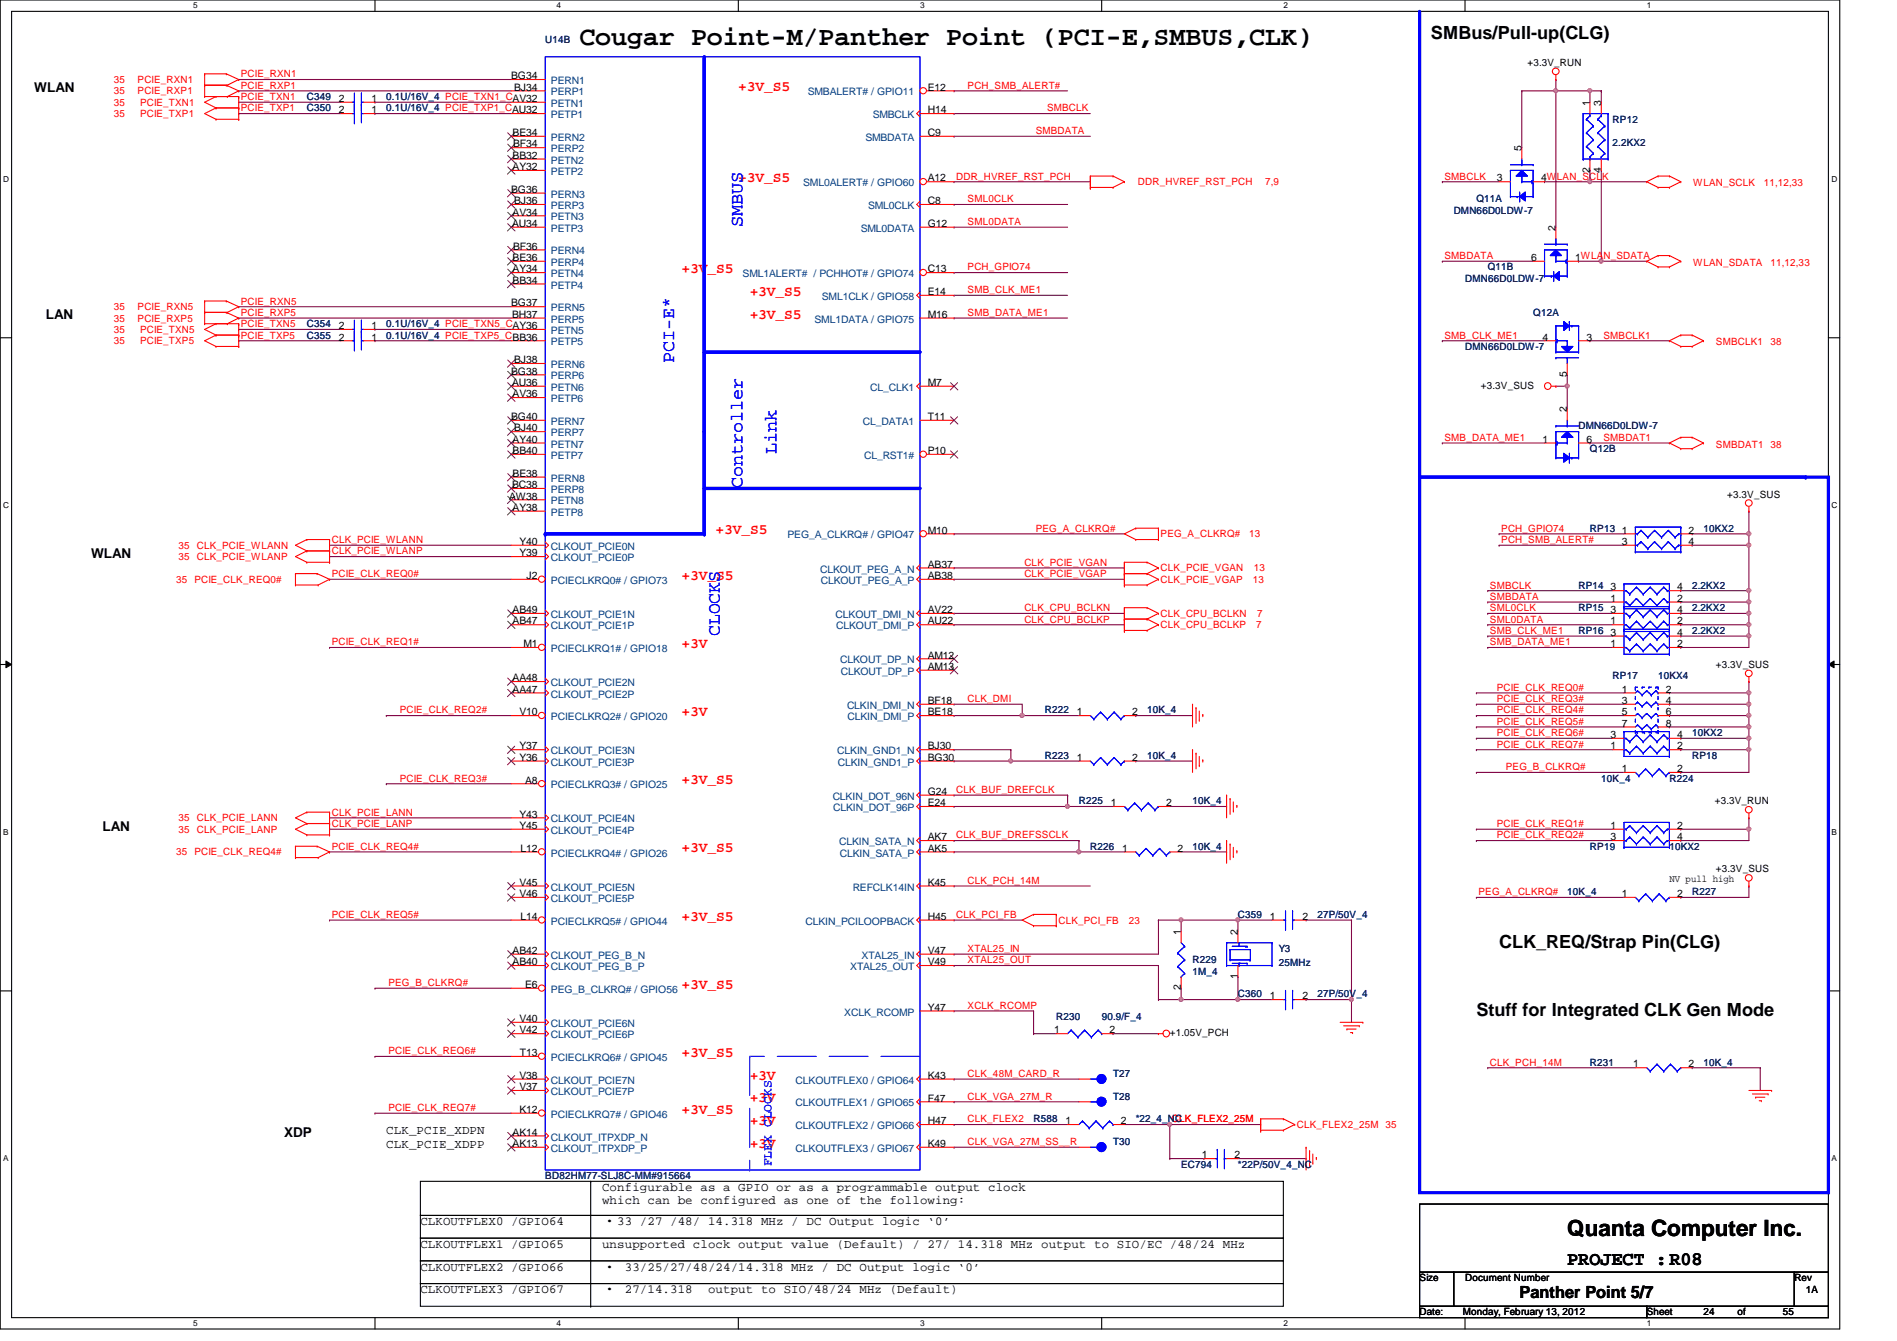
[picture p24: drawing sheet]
<svg xmlns="http://www.w3.org/2000/svg" width="297mm" height="210mm" viewBox="0 0 297 210" stroke-linecap="round" stroke-linejoin="round" font-family="sans-serif">
<defs><g id="words">
<text font-size="4.2" x="90.7" y="7.1">Cougar Point-M/Panther Point (PCI-E,SMBUS,CLK)</text>
<text font-size="3.5" x="245.4" y="193.5">Quanta Computer Inc.</text>
<text font-size="3" x="245.4" y="198.1">PROJECT :R08</text>
<g font-size="2.8">
<text x="224.1" y="6.2">SMBus/Pull-up(CLG)</text>
<text x="234.7" y="148.4">CLK_REQ/Strap Pin(CLG)</text>
<text x="231.2" y="159.1">Stuff for Integrated CLK Gen Mode</text>
</g>
<g font-size="2.8" fill="#00f">
<text x="116.2" y="35.6" transform="rotate(-90 116.2 35.6)">SMBUS</text>
<text x="105.6" y="56.9" transform="rotate(-90 105.6 56.9)">PCI-E*</text>
<text x="121.6" y="71.1" transform="rotate(-90 121.6 71.1)">Link</text>
<text x="116.2" y="76.5" transform="rotate(-90 116.2 76.5)">Controller</text>
<text x="112.7" y="99.6" transform="rotate(-90 112.7 99.6)">CLOCKS</text>
</g>
<text font-size="2.6" x="238" y="203.2">Panther Point 5/7</text>
<g font-size="2.3" fill="#f00">
<text x="115.6" y="14.3">+3V_S5</text>
<text x="115.6" y="28.5">+3V_S5</text>
<text x="106.7" y="42.8">+3V_S5</text>
<text x="117.4" y="46.3">+3V_S5</text>
<text x="117.4" y="49.9">+3V_S5</text>
<text x="112.1" y="83.7">+3V_S5</text>
<text x="106.7" y="90.8">+3V_S5</text>
<text x="106.7" y="101.4">+3V</text>
<text x="106.7" y="112.1">+3V</text>
<text x="106.7" y="122.8">+3V_S5</text>
<text x="106.7" y="133.4">+3V_S5</text>
<text x="106.7" y="144.1">+3V_S5</text>
<text x="106.7" y="154.8">+3V_S5</text>
<text x="106.7" y="165.4">+3V_S5</text>
<text x="117.4" y="169">+3V</text>
<text x="117.4" y="172.6">+3V</text>
<text x="106.7" y="174.3">+3V_S5</text>
<text x="117.4" y="176.1">+3V</text>
<text x="117.4" y="179.7">+3V</text>
</g>
<g font-size="2.1">
<text x="5.4" y="14.4">WLAN</text>
<text x="7.2" y="50">LAN</text>
<text x="14.3" y="87.3">WLAN</text>
<text x="16" y="130">LAN</text>
<text x="44.5" y="178">XDP</text>
</g>
<g font-size="1.9">
<text x="60.5" y="177.5">CLK_PCIE_XDPN</text>
<text x="60.5" y="179.6">CLK_PCIE_XDPP</text>
<text x="65.8" y="191.8">CLKOUTFLEX0 /GPIO64</text>
<text x="94.3" y="186.4">Configurable as a GPIO or as a programmable output clock</text>
<text x="94.3" y="188.5">which can be configured as one of the following:</text>
<text x="94.3" y="191.8">‧33 /27 /48/ 14.318 MHz / DC Output logic ‘0’</text>
<text x="65.8" y="195.3">CLKOUTFLEX1 /GPIO65</text>
<text x="94.3" y="195.3">unsupported clock output value (Default) / 27/ 14.318 MHz output to SIO/EC /48/24 MHz</text>
<text x="65.8" y="198.9">CLKOUTFLEX2 /GPIO66</text>
<text x="65.8" y="202.4">CLKOUTFLEX3 /GPIO67</text>
<text x="94.3" y="198.9">‧ 33/25/27/48/24/14.318 MHz / DC Output logic ‘0’</text>
<text x="94.3" y="202.4">‧ 27/14.318</text>
<text x="110.9" y="202.4">output to SIO/48/24 MHz (Default)</text>
</g>
<text font-size="1.9" fill="#00f" x="120.8" y="182.6" transform="rotate(-90 120.8 182.6)">FLEX CLOCKS</text>
<g font-size="1.6" fill="#000080">
<text x="85.4" y="6.8">U14B</text>
<text x="48" y="15.7">C349</text>
<text x="48" y="17.4">C350</text>
<text x="60.5" y="15.7">0.1U/16V_4 PCIE_TXN1_CAV32</text>
<text x="60.5" y="17.4">0.1U/16V_4 PCIE_TXP1_CAU32</text>
<text x="252.5" y="19.2">RP12</text>
<text x="252.5" y="22.8">2.2KX2</text>
<text x="227.6" y="33.4">DMN66D0LDW-7</text>
<text x="231.2" y="31.7">Q11A</text>
<text x="229.4" y="44.1">DMN66D0LDW-7</text>
<text x="233" y="42.3">Q11B</text>
<text x="48" y="53">C355</text>
<text x="48" y="51.2">C354</text>
<text x="60.5" y="53">0.1U/16V_4 PCIE_TXP5_CBB36</text>
<text x="60.5" y="51.2">0.1U/16V_4 PCIE_TXN5_CAY36</text>
<text x="240.1" y="49.4">Q12A</text>
<text x="229.4" y="54.8">DMN66D0LDW-7</text>
<text x="247.2" y="67.2">DMN66D0LDW-7</text>
<text x="249" y="70.8">Q12B</text>
<text x="249" y="83.2">RP13</text>
<text x="266.7" y="83.2">10KX2</text>
<text x="247.2" y="92.1">RP14</text>
<text x="247.2" y="95.7">RP15</text>
<text x="265" y="92.1">2.2KX2</text>
<text x="265" y="95.7">2.2KX2</text>
<text x="247.2" y="99.2">RP16</text>
<text x="265" y="99.2">2.2KX2</text>
<text x="252.5" y="106.3">RP17</text>
<text x="259.6" y="106.3">10KX4</text>
<text x="163.6" y="111.7">R222</text>
<text x="179.6" y="111.7">10K_4</text>
<text x="163.6" y="118.8">R223</text>
<text x="179.6" y="118.8">10K_4</text>
<text x="265" y="118.8">RP18</text>
<text x="265" y="115.2">10KX2</text>
<text x="168.9" y="125.9">R225</text>
<text x="186.7" y="125.9">10K_4</text>
<text x="250.7" y="122.3">10K_4</text>
<text x="261.4" y="122.3">R224</text>
<text x="170.7" y="133">R226</text>
<text x="186.7" y="133">10K_4</text>
<text x="249" y="133">RP19</text>
<text x="261.4" y="133">10KX2</text>
<text x="193.8" y="143.7">C359</text>
<text x="206.3" y="143.7">27P/50V_4</text>
<text x="245.4" y="140.1">10K_4</text>
<text x="265" y="140.1">R227</text>
<text x="200.2" y="149">Y3</text>
<text x="186.7" y="150.8">R229</text>
<text x="186.7" y="152.6">1M_4</text>
<text x="200.2" y="151.1">25MHz</text>
<text x="165.4" y="159.7">R230</text>
<text x="172.5" y="159.7">90.9/F_4</text>
<text x="193.8" y="156.1">C360</text>
<text x="206.3" y="156.1">27P/50V_4</text>
<text x="249" y="166.8">R231</text>
<text x="266.7" y="166.8">10K_4</text>
<text x="174.3" y="168.6">T27</text>
<text x="174.3" y="172.1">T28</text>
<text x="161.8" y="175.7">R588</text>
<text x="174.3" y="179.2">T30</text>
<text x="177.8" y="175.7">*22_4_NC</text>
<text x="85.4" y="184.6">BD82HM77-SLJ8C-MM#915664</text>
<text x="185" y="182.8">EC794</text>
<text x="193.8" y="182.8">*22P/50V_4_NC</text>
</g>
<g font-size="1.6">
<text x="239.2" y="10.3">+3.3V_RUN</text>
<text x="53" y="16">2</text>
<text x="53" y="17.7">2</text>
<text x="58.2" y="16">1</text>
<text x="58.2" y="17.7">1</text>
<text x="80" y="12.4">BG34</text>
<text x="80.5" y="14.2">BJ34</text>
<text x="145.3" y="14.2">E12</text>
<text x="145.3" y="17.7">H14</text>
<text x="248.9" y="16.6" transform="rotate(-90 248.9 16.6)">1</text>
<text x="250.7" y="16.6" transform="rotate(-90 250.7 16.6)">3</text>
<text x="80.3" y="21.3">BE34</text>
<text x="80.3" y="23.1">BF34</text>
<text x="145.3" y="21.3">C9</text>
<text x="238.2" y="23.7" transform="rotate(-90 238.2 23.7)">5</text>
<text x="80.3" y="24.8">BB32</text>
<text x="80.3" y="26.6">AY32</text>
<text x="145.3" y="28.4">A12</text>
<text x="234.4" y="28.4">3</text>
<text x="241.3" y="28.4">4WLAN_SCLK</text>
<text x="248.9" y="27" transform="rotate(-90 248.9 27)">2</text>
<text x="250.7" y="27" transform="rotate(-90 250.7 27)">4</text>
<text x="80" y="30.2">BG36</text>
<text x="80.2" y="35.5">AU34</text>
<text x="80.3" y="33.7">AV34</text>
<text x="80.5" y="32">BJ36</text>
<text x="145.3" y="32">C8</text>
<text x="145.3" y="35.5">G12</text>
<text x="80.3" y="40.9">BE36</text>
<text x="80.3" y="39.1">BF36</text>
<text x="239.7" y="40.9">6</text>
<text x="243.6" y="36.1" transform="rotate(-90 243.6 36.1)">2</text>
<text x="246.6" y="40.9">1WLAN_SDATA</text>
<text x="80" y="48">BG37</text>
<text x="80.3" y="42.6">AY34</text>
<text x="80.3" y="44.4">BB34</text>
<text x="145.3" y="42.6">C13</text>
<text x="145.3" y="46.2">E14</text>
<text x="53" y="53.3">2</text>
<text x="53" y="51.5">2</text>
<text x="58.2" y="53.3">1</text>
<text x="58.2" y="51.5">1</text>
<text x="80.2" y="49.7">BH37</text>
<text x="145.3" y="49.7">M16</text>
<text x="241.5" y="53.3">4</text>
<text x="248.4" y="53.3">3</text>
<text x="80" y="58.6">BG38</text>
<text x="80.5" y="56.9">BJ38</text>
<text x="245.4" y="59" transform="rotate(-90 245.4 59)">5</text>
<text x="80" y="65.7">BG40</text>
<text x="80.2" y="60.4">AU36</text>
<text x="80.3" y="62.2">AV36</text>
<text x="145.3" y="60.4">M7</text>
<text x="145.3" y="65.7">T11</text>
<text x="231.9" y="60.8">+3.3V_SUS</text>
<text x="245.4" y="64.6" transform="rotate(-90 245.4 64.6)">2</text>
<text x="80.3" y="69.3">AY40</text>
<text x="80.3" y="71.1">BB40</text>
<text x="80.5" y="67.5">BJ40</text>
<text x="145.3" y="71.1">P10</text>
<text x="241.5" y="69.3">1</text>
<text x="248.4" y="69.3">6</text>
<text x="80.2" y="76.4">BC38</text>
<text x="80.3" y="74.6">BE38</text>
<text x="270.5" y="77.9">+3.3V_SUS</text>
<text x="79.7" y="78.2">AW38</text>
<text x="80.3" y="80">AY38</text>
<text x="145.3" y="83.5">M10</text>
<text x="254" y="83.5">1</text>
<text x="264.4" y="83.5">2</text>
<text x="81.3" y="85.3">Y40</text>
<text x="81.3" y="87.1">Y39</text>
<text x="145.3" y="88.9">AB37</text>
<text x="254" y="85.3">3</text>
<text x="264.4" y="85.3">4</text>
<text x="80.3" y="96">AB49</text>
<text x="82.5" y="90.6">J2</text>
<text x="145.3" y="90.6">AB38</text>
<text x="145.3" y="96">AV22</text>
<text x="252.2" y="94.2">1</text>
<text x="252.2" y="92.4">3</text>
<text x="252.2" y="96">3</text>
<text x="262.6" y="94.2">2</text>
<text x="262.6" y="92.4">4</text>
<text x="262.6" y="96">4</text>
<text x="80.3" y="97.7">AB47</text>
<text x="82" y="101.3">M1</text>
<text x="145.3" y="97.7">AU22</text>
<text x="252.2" y="101.3">1</text>
<text x="252.2" y="99.5">3</text>
<text x="252.2" y="97.7">1</text>
<text x="262.6" y="101.3">2</text>
<text x="262.6" y="99.5">4</text>
<text x="262.6" y="97.7">2</text>
<text x="80.3" y="106.6">AA48</text>
<text x="145.3" y="104.9">AM13</text>
<text x="145.3" y="103.1">AM12</text>
<text x="268.7" y="104.6">+3.3V_SUS</text>
<text x="80.3" y="108.4">AA47</text>
<text x="81.3" y="112">V10</text>
<text x="145.3" y="110.2">BF18</text>
<text x="145.3" y="112">BE18</text>
<text x="168.6" y="112">1</text>
<text x="177.3" y="112">2</text>
<text x="254" y="108.4">1</text>
<text x="254" y="110.2">3</text>
<text x="254" y="112">5</text>
<text x="254" y="113.7">7</text>
<text x="260.9" y="108.4">2</text>
<text x="260.9" y="110.2">4</text>
<text x="260.9" y="112">6</text>
<text x="260.9" y="113.7">8</text>
<text x="81.3" y="117.3">Y37</text>
<text x="81.3" y="119.1">Y36</text>
<text x="145.3" y="117.3">BJ30</text>
<text x="145.3" y="119.1">BG30</text>
<text x="168.6" y="119.1">1</text>
<text x="177.3" y="119.1">2</text>
<text x="252.2" y="117.3">1</text>
<text x="252.2" y="115.5">3</text>
<text x="262.6" y="117.3">2</text>
<text x="262.6" y="115.5">4</text>
<text x="82.2" y="122.6">A8</text>
<text x="145.3" y="124.4">G24</text>
<text x="254" y="120.9">1</text>
<text x="262.6" y="120.9">2</text>
<text x="268.5" y="125.9">+3.3V_RUN</text>
<text x="81.3" y="128">Y43</text>
<text x="81.3" y="129.8">Y45</text>
<text x="145.3" y="126.2">E24</text>
<text x="145.3" y="131.5">AK7</text>
<text x="173.9" y="126.2">1</text>
<text x="182.6" y="126.2">2</text>
<text x="252.2" y="129.8">1</text>
<text x="252.2" y="131.5">3</text>
<text x="262.6" y="129.8">2</text>
<text x="262.6" y="131.5">4</text>
<text x="81.5" y="133.3">L12</text>
<text x="145.3" y="133.3">AK5</text>
<text x="175.7" y="133.3">1</text>
<text x="184.4" y="133.3">2</text>
<text x="268.7" y="136.6">+3.3V_SUS</text>
<text x="81.3" y="138.6">V45</text>
<text x="81.3" y="140.4">V46</text>
<text x="81.5" y="144">L14</text>
<text x="145.3" y="138.6">K45</text>
<text x="145.3" y="144">H45</text>
<text x="198.8" y="144">1</text>
<text x="204" y="144">2</text>
<text x="254" y="140.4">1</text>
<text x="261.4" y="138.1">NV pull high</text>
<text x="262.6" y="140.4">2</text>
<text x="80.3" y="149.3">AB42</text>
<text x="145.3" y="149.3">V47</text>
<text x="184.9" y="146.3" transform="rotate(-90 184.9 146.3)">1</text>
<text x="193.8" y="146.3" transform="rotate(-90 193.8 146.3)">2</text>
<text x="80.3" y="151.1">AB40</text>
<text x="82.2" y="154.6">E6</text>
<text x="145.3" y="151.1">V49</text>
<text x="184.9" y="155" transform="rotate(-90 184.9 155)">2</text>
<text x="193.8" y="153.2" transform="rotate(-90 193.8 153.2)">1</text>
<text x="81.3" y="160">V40</text>
<text x="81.3" y="161.8">V42</text>
<text x="145.3" y="158.2">Y47</text>
<text x="165.1" y="161.8">1</text>
<text x="173.7" y="161.8">2</text>
<text x="198.8" y="156.4">1</text>
<text x="204" y="156.4">2</text>
<text x="81.4" y="165.3">T13</text>
<text x="183.2" y="162.2">+1.05V_PCH</text>
<text x="255.7" y="167.1">1</text>
<text x="264.4" y="167.1">2</text>
<text x="81.3" y="168.9">V38</text>
<text x="81.3" y="170.6">V37</text>
<text x="145.3" y="168.9">K43</text>
<text x="145.3" y="172.4">F47</text>
<text x="80.3" y="177.8">AK14</text>
<text x="80.3" y="179.5">AK13</text>
<text x="81.3" y="174.2">K12</text>
<text x="145.3" y="176">H47</text>
<text x="145.3" y="179.5">K49</text>
<text x="166.8" y="176">1</text>
<text x="175.5" y="176">2</text>
<text x="188.2" y="181.3">1</text>
<text x="193.3" y="181.3">2</text>
<text x="222.3" y="200.6">Size</text>
<text x="229.4" y="200.6">Document Number</text>
<text x="281" y="200.6">Rev</text>
<text x="282.7" y="202.4">1A</text>
<text x="222.3" y="205.9">Date:</text>
<text x="229.1" y="205.9">Monday, February 13, 2012</text>
<text x="257.8" y="205.9">Sheet</text>
<text x="266.7" y="205.9">24</text>
<text x="272.1" y="205.9">of</text>
<text x="279.2" y="205.9">55</text>
</g>
<g font-size="1.6" fill="#f00">
<text x="17.8" y="13">35</text>
<text x="17.8" y="14.8">35</text>
<text x="17.8" y="16.6">35</text>
<text x="21.5" y="13">PCIE_RXN1</text>
<text x="21.5" y="14.8">PCIE_RXP1</text>
<text x="21.9" y="16.6">PCIE_TXN1</text>
<text x="37.7" y="13.9">PCIE_RXP1</text>
<text x="37.7" y="15.7">PCIE_TXN1</text>
<text x="37.7" y="17.4">PCIE_TXP1</text>
<text x="37.7" y="12.1">PCIE_RXN1</text>
<text x="151.5" y="13.9">PCH_SMB_ALERT#</text>
<text x="164" y="17.4">SMBCLK</text>
<text x="17.8" y="18.3">35</text>
<text x="21.9" y="18.3">PCIE_TXP1</text>
<text x="162.2" y="21">SMBDATA</text>
<text x="149.7" y="28.1">DDR_HVREF_RST_PCH</text>
<text x="178.2" y="29">DDR_HVREF_RST_PCH</text>
<text x="198.1" y="29">7,9</text>
<text x="226.2" y="28.1">SMBCLK</text>
<text x="265.1" y="29.2">WLAN_SCLK</text>
<text x="276.2" y="29.2">11,12,33</text>
<text x="151.5" y="31.7">SML0CLK</text>
<text x="151.5" y="35.2">SML0DATA</text>
<text x="226.2" y="40.6">SMBDATA</text>
<text x="265.1" y="41.6">WLAN_SDATA</text>
<text x="277.2" y="41.6">11,12,33</text>
<text x="37.7" y="47.7">PCIE_RXN5</text>
<text x="151.5" y="42.3">PCH_GPIO74</text>
<text x="151.5" y="45.9">SMB_CLK_ME1</text>
<text x="17.8" y="48.6">35</text>
<text x="17.8" y="50.3">35</text>
<text x="17.8" y="52.1">35</text>
<text x="17.8" y="53.9">35</text>
<text x="21.5" y="48.6">PCIE_RXN5</text>
<text x="21.5" y="50.3">PCIE_RXP5</text>
<text x="21.9" y="52.1">PCIE_TXN5</text>
<text x="21.9" y="53.9">PCIE_TXP5</text>
<text x="37.7" y="49.4">PCIE_RXP5</text>
<text x="37.7" y="51.2">PCIE_TXN5</text>
<text x="37.7" y="53">PCIE_TXP5</text>
<text x="151.5" y="49.4">SMB_DATA_ME1</text>
<text x="226.2" y="53">SMB_CLK_ME1</text>
<text x="251.1" y="53">SMBCLK1</text>
<text x="268.7" y="54.1">SMBCLK1</text>
<text x="277.2" y="54.1">38</text>
<text x="226.2" y="69">SMB_DATA_ME1</text>
<text x="251.1" y="69">SMBDAT1</text>
<text x="268.7" y="70.1">SMBDAT1 38</text>
<text x="162.2" y="83.2">PEG_A_CLKRQ#</text>
<text x="235.1" y="83.2">PCH_GPIO74</text>
<text x="27.9" y="85.9">35</text>
<text x="27.9" y="87.7">35</text>
<text x="30.8" y="85.9">CLK_PCIE_WLANN</text>
<text x="30.8" y="87.7">CLK_PCIE_WLANP</text>
<text x="51.9" y="86.8">CLK_PCIE_WLANP</text>
<text x="51.9" y="85">CLK_PCIE_WLANN</text>
<text x="160.4" y="88.6">CLK_PCIE_VGAN</text>
<text x="181.7" y="84.1">PEG_A_CLKRQ#</text>
<text x="181.7" y="89.5">CLK_PCIE_VGAN</text>
<text x="195.6" y="84.1">13</text>
<text x="196.3" y="89.5">13</text>
<text x="235.1" y="85">PCH_SMB_ALERT#</text>
<text x="27.6" y="91.2">35 PCIE_CLK_REQ0#</text>
<text x="51.9" y="90.3">PCIE_CLK_REQ0#</text>
<text x="160.4" y="95.7">CLK_CPU_BCLKN</text>
<text x="160.4" y="90.3">CLK_PCIE_VGAP</text>
<text x="181.7" y="91.2">CLK_PCIE_VGAP</text>
<text x="196.2" y="91.2">13</text>
<text x="233.3" y="95.7">SML0CLK</text>
<text x="233.3" y="92.1">SMBCLK</text>
<text x="233.3" y="93.9">SMBDATA</text>
<text x="51.9" y="101">PCIE_CLK_REQ1#</text>
<text x="160.4" y="97.5">CLK_CPU_BCLKP</text>
<text x="181.7" y="96.6">CLK_CPU_BCLKN</text>
<text x="181.7" y="98.3">CLK_CPU_BCLKP</text>
<text x="196.7" y="98.3">7</text>
<text x="196.8" y="96.6">7</text>
<text x="233.3" y="97.5">SML0DATA</text>
<text x="233.3" y="101">SMB_DATA_ME1</text>
<text x="233.3" y="99.2">SMB_CLK_ME1</text>
<text x="62.6" y="111.7">PCIE_CLK_REQ2#</text>
<text x="151.5" y="109.9">CLK_DMI</text>
<text x="234.4" y="113.5">PCIE_CLK_REQ5#</text>
<text x="234.4" y="111.7">PCIE_CLK_REQ4#</text>
<text x="234.4" y="108.1">PCIE_CLK_REQ0#</text>
<text x="234.4" y="109.9">PCIE_CLK_REQ3#</text>
<text x="234.4" y="115.2">PCIE_CLK_REQ6#</text>
<text x="234.4" y="117">PCIE_CLK_REQ7#</text>
<text x="62.6" y="122.3">PCIE_CLK_REQ3#</text>
<text x="149.7" y="124.1">CLK_BUF_DREFCLK</text>
<text x="235.8" y="120.6">PEG_B_CLKRQ#</text>
<text x="27.9" y="128.6">35</text>
<text x="27.9" y="130.3">35</text>
<text x="30.8" y="128.6">CLK_PCIE_LANN</text>
<text x="30.8" y="130.3">CLK_PCIE_LANP</text>
<text x="51.9" y="129.5">CLK_PCIE_LANP</text>
<text x="51.9" y="127.7">CLK_PCIE_LANN</text>
<text x="149.7" y="131.2">CLK_BUF_DREFSSCLK</text>
<text x="234.4" y="129.5">PCIE_CLK_REQ1#</text>
<text x="234.4" y="131.2">PCIE_CLK_REQ2#</text>
<text x="27.6" y="133.9">35 PCIE_CLK_REQ4#</text>
<text x="51.9" y="133">PCIE_CLK_REQ4#</text>
<text x="51.9" y="143.7">PCIE_CLK_REQ5#</text>
<text x="149.7" y="143.7">CLK_PCI_FB</text>
<text x="151.5" y="138.3">CLK_PCH_14M</text>
<text x="231.5" y="140.1">PEG_A_CLKRQ#</text>
<text x="151.5" y="149">XTAL25_IN</text>
<text x="165.7" y="144.6">CLK_PCI_FB</text>
<text x="176.8" y="144.6">23</text>
<text x="60.8" y="154.3">PEG_B_CLKRQ#</text>
<text x="151.5" y="150.8">XTAL25_OUT</text>
<text x="151.5" y="157.9">XCLK_RCOMP</text>
<text x="60.8" y="165">PCIE_CLK_REQ6#</text>
<text x="233.3" y="166.8">CLK_PCH_14M</text>
<text x="60.8" y="173.9">PCIE_CLK_REQ7#</text>
<text x="151.5" y="172.1">CLK_VGA_27M_R</text>
<text x="151.5" y="168.6">CLK_48M_CARD_R</text>
<text x="151.5" y="179.2">CLK_VGA_27M_SS__R</text>
<text x="151.5" y="175.7">CLK_FLEX2</text>
<text x="183.5" y="175.7">CLK_FLEX2_25M</text>
<text x="203.1" y="176.6">CLK_FLEX2_25M 35</text>
</g>
<g font-size="1.6" fill="#004080">
<text x="86.3" y="13.2">PERN1</text>
<text x="86.3" y="14.9">PERP1</text>
<text x="86.3" y="16.7">PETN1</text>
<text x="126.5" y="14.9">SMBALERT# / GPIO11</text>
<text x="86.3" y="22.1">PERN2</text>
<text x="86.3" y="23.8">PERP2</text>
<text x="86.3" y="18.5">PETP1</text>
<text x="135.5" y="22.1">SMBDATA</text>
<text x="136.6" y="18.5">SMBCLK</text>
<text x="86.3" y="25.6">PETN2</text>
<text x="86.3" y="27.4">PETP2</text>
<text x="125.8" y="29.2">SML0ALERT# / GPIO60</text>
<text x="86.3" y="30.9">PERN3</text>
<text x="86.3" y="32.7">PERP3</text>
<text x="86.3" y="34.5">PETN3</text>
<text x="135.9" y="32.7">SML0CLK</text>
<text x="86.3" y="39.8">PERN4</text>
<text x="86.3" y="41.6">PERP4</text>
<text x="86.3" y="36.3">PETP3</text>
<text x="134.8" y="36.3">SML0DATA</text>
<text x="86.3" y="43.4">PETN4</text>
<text x="86.3" y="45.2">PETP4</text>
<text x="116.3" y="43.4">SML1ALERT# / PCHHOT# / GPIO74</text>
<text x="128.7" y="46.9">SML1CLK / GPIO58</text>
<text x="86.3" y="48.7">PERN5</text>
<text x="86.3" y="50.5">PERP5</text>
<text x="86.3" y="52.3">PETN5</text>
<text x="127.5" y="50.5">SML1DATA / GPIO75</text>
<text x="86.3" y="57.6">PERN6</text>
<text x="86.3" y="59.4">PERP6</text>
<text x="86.3" y="54.1">PETP5</text>
<text x="86.3" y="61.2">PETN6</text>
<text x="86.3" y="62.9">PETP6</text>
<text x="136.3" y="61.2">CL_CLK1</text>
<text x="86.3" y="66.5">PERN7</text>
<text x="86.3" y="68.3">PERP7</text>
<text x="86.3" y="70.1">PETN7</text>
<text x="86.3" y="71.8">PETP7</text>
<text x="135.1" y="66.5">CL_DATA1</text>
<text x="135.3" y="71.8">CL_RST1#</text>
<text x="86.3" y="75.4">PERN8</text>
<text x="86.3" y="77.2">PERP8</text>
<text x="86.3" y="79">PETN8</text>
<text x="86.3" y="80.7">PETP8</text>
<text x="86.3" y="86.1">CLKOUT_PCIE0N</text>
<text x="86.3" y="87.8">CLKOUT_PCIE0P</text>
<text x="123.3" y="84.3">PEG_A_CLKRQ# / GPIO47</text>
<text x="128.4" y="89.6">CLKOUT_PEG_A_N</text>
<text x="86.3" y="91.4">PCIECLKRQ0# / GPIO73</text>
<text x="128.5" y="91.4">CLKOUT_PEG_A_P</text>
<text x="86.3" y="96.7">CLKOUT_PCIE1N</text>
<text x="86.3" y="98.5">CLKOUT_PCIE1P</text>
<text x="130.8" y="96.7">CLKOUT_DMI_N</text>
<text x="130.9" y="98.5">CLKOUT_DMI_P</text>
<text x="86.3" y="107.4">CLKOUT_PCIE2N</text>
<text x="86.3" y="102.1">PCIECLKRQ1# / GPIO18</text>
<text x="131.6" y="103.8">CLKOUT_DP_N</text>
<text x="131.7" y="105.6">CLKOUT_DP_P</text>
<text x="86.3" y="109.2">CLKOUT_PCIE2P</text>
<text x="86.3" y="112.7">PCIECLKRQ2# / GPIO20</text>
<text x="132.6" y="111">CLKIN_DMI_N</text>
<text x="132.7" y="112.7">CLKIN_DMI_P</text>
<text x="86.3" y="118.1">CLKOUT_PCIE3N</text>
<text x="86.3" y="119.8">CLKOUT_PCIE3P</text>
<text x="131.1" y="118.1">CLKIN_GND1_N</text>
<text x="131.2" y="119.8">CLKIN_GND1_P</text>
<text x="86.3" y="123.4">PCIECLKRQ3# / GPIO25</text>
<text x="130.4" y="125.2">CLKIN_DOT_96N</text>
<text x="86.3" y="128.7">CLKOUT_PCIE4N</text>
<text x="86.3" y="130.5">CLKOUT_PCIE4P</text>
<text x="130.5" y="127">CLKIN_DOT_96P</text>
<text x="86.3" y="134.1">PCIECLKRQ4# / GPIO26</text>
<text x="131.4" y="132.3">CLKIN_SATA_N</text>
<text x="131.5" y="134.1">CLKIN_SATA_P</text>
<text x="86.3" y="139.4">CLKOUT_PCIE5N</text>
<text x="86.3" y="141.2">CLKOUT_PCIE5P</text>
<text x="133.5" y="139.4">REFCLK14IN</text>
<text x="86.3" y="144.7">PCIECLKRQ5# / GPIO44</text>
<text x="126.1" y="144.7">CLKIN_PCILOOPBACK</text>
<text x="86.3" y="155.4">PEG_B_CLKRQ# / GPIO56</text>
<text x="86.3" y="151.8">CLKOUT_PEG_B_P</text>
<text x="86.3" y="150.1">CLKOUT_PEG_B_N</text>
<text x="133.1" y="151.8">XTAL25_OUT</text>
<text x="134.9" y="150.1">XTAL25_IN</text>
<text x="86.3" y="160.7">CLKOUT_PCIE6N</text>
<text x="132.2" y="159">XCLK_RCOMP</text>
<text x="86.3" y="162.5">CLKOUT_PCIE6P</text>
<text x="86.3" y="166.1">PCIECLKRQ6# / GPIO45</text>
<text x="86.3" y="169.6">CLKOUT_PCIE7N</text>
<text x="86.3" y="171.4">CLKOUT_PCIE7P</text>
<text x="124.6" y="169.6">CLKOUTFLEX0 / GPIO64</text>
<text x="124.6" y="173.2">CLKOUTFLEX1 / GPIO65</text>
<text x="86.3" y="175">PCIECLKRQ7# / GPIO46</text>
<text x="86.3" y="178.5">CLKOUT_ITPXDP_N</text>
<text x="124.6" y="176.7">CLKOUTFLEX2 / GPIO66</text>
<text x="86.3" y="180.3">CLKOUT_ITPXDP_P</text>
<text x="124.6" y="180.3">CLKOUTFLEX3 / GPIO67</text>
</g>
<g font-size="1.3">
<text x="30.3" y="1.3">5</text>
<text x="87.2" y="1.3">4</text>
<text x="144.1" y="1.3">3</text>
<text x="201" y="1.3">2</text>
<text x="257.8" y="1.3">1</text>
<text x=".5" y="28.4">D</text>
<text x="286.8" y="28.4">D</text>
<text x=".5" y="79.5">C</text>
<text x="286.8" y="79.5">C</text>
<text x=".5" y="130.7">B</text>
<text x="286.8" y="130.7">B</text>
<text x=".5" y="181.8">A</text>
<text x="286.8" y="181.8">A</text>
<text x="30.3" y="207.6">5</text>
<text x="87.2" y="207.6">4</text>
<text x="144.1" y="207.6">3</text>
<text x="201" y="207.6">2</text>
<text x="257.8" y="207.6">1</text>
</g>
</g></defs>
<path d="M0 0h288.1v208h-288.1zM1.8 1.8h284.5v204.4h-284.5z" fill="none" stroke="#000" stroke-width=".17"/>
<g fill="#fff">
<path d="M30.3 .2h.6v1.4h-.6z"/>
<path d="M30.3 206.4h.6v1.4h-.6z"/>
</g>
<path d="M58.7 0v1.8M58.7 206.2v1.8" fill="none" stroke="#000" stroke-width=".17"/>
<g fill="#fff">
<path d="M87.2 .2h.6v1.4h-.6z"/>
<path d="M87.2 206.4h.6v1.4h-.6z"/>
</g>
<path d="M115.6 0v1.8M115.6 206.2v1.8" fill="none" stroke="#000" stroke-width=".17"/>
<g fill="#fff">
<path d="M144.1 .2h.6v1.4h-.6z"/>
<path d="M144.1 206.4h.6v1.4h-.6z"/>
</g>
<path d="M172.5 0v1.8M172.5 206.2v1.8" fill="none" stroke="#000" stroke-width=".17"/>
<g fill="#fff">
<path d="M201 .2h.6v1.4h-.6z"/>
<path d="M201 206.4h.6v1.4h-.6z"/>
</g>
<path d="M229.4 0v1.8M229.4 206.2v1.8" fill="none" stroke="#000" stroke-width=".17"/>
<g fill="#fff">
<path d="M257.8 .2h.7v1.4h-.7z"/>
<path d="M257.8 206.4h.7v1.4h-.7z"/>
<path d="M.5 27.3h.9v1.4h-.9z"/>
<path d="M286.8 27.3h.9v1.4h-.9z"/>
<path d="M.5 78.4h.9v1.4h-.9z"/>
<path d="M286.8 78.4h.9v1.4h-.9z"/>
</g>
<path d="M0 52.9h1.8M286.3 52.9h1.8" fill="none" stroke="#000" stroke-width=".17"/>
<g fill="#fff">
<path d="M.5 129.5h.8v1.4h-.8z"/>
<path d="M286.8 129.5h.8v1.4h-.8z"/>
</g>
<path d="M0 104h1.8M286.3 104h1.8" fill="none" stroke="#000" stroke-width=".17"/>
<path d="M.9 103.5l.9 .5-.9 .5zM286.3 104l.9-.5v1z" fill="#000"/>
<path d="M.9 103.5l.9 .5-.9 .5zM286.3 104l.9-.5v1z" fill="none" stroke="#000" stroke-width=".16"/>
<g fill="#fff">
<path d="M.5 180.6h.8v1.4h-.8z"/>
<path d="M286.8 180.6h.8v1.4h-.8z"/>
</g>
<path d="M0 155.1h1.8M286.3 155.1h1.8" fill="none" stroke="#000" stroke-width=".17"/>
<path d="M249 14.2h1.7M250.7 14.2h.1M241.8 28.4h.1M241.8 28.4h16M249 26.7h.1M249 28.4h.1M249 26.7v1.7" fill="none" stroke="#800040" stroke-width=".17"/>
<circle cx="248.9" cy="28.4" r=".32" fill="#f0f"/>
<circle cx="248.9" cy="28.4" r=".32" fill="none" stroke="#f0f" stroke-width=".17"/>
<path d="M243.6 14.2h.1M243.6 14.2v21.4M225.8 40.9h.1M225.8 40.9h14.3" fill="none" stroke="#800040" stroke-width=".17"/>
<circle cx="243.6" cy="14.2" r=".32" fill="#f0f"/>
<circle cx="243.6" cy="14.2" r=".32" fill="none" stroke="#f0f" stroke-width=".17"/>
<path d="M243.6 14.2h.1M243.6 14.2h5.4M250.7 14.2h.1M250.7 14.2v1.8" fill="none" stroke="#800040" stroke-width=".17"/>
<circle cx="248.9" cy="14.2" r=".32" fill="#f0f"/>
<circle cx="248.9" cy="14.2" r=".32" fill="none" stroke="#f0f" stroke-width=".17"/>
<path d="M238.3 14.2h.1M238.3 14.2v8.9M243.6 12.4h.1M243.6 12.4v1.8M249 14.2h.1M249 14.2v1.8M225.8 28.4h.1M225.8 28.4h8.9M250.7 40.9h.1M250.7 40.9h7.1M243.6 60.5h.1M243.6 60.5h1.8" fill="none" stroke="#800040" stroke-width=".17"/>
<circle cx="245.4" cy="60.4" r=".32" fill="#f0f"/>
<circle cx="245.4" cy="60.4" r=".32" fill="none" stroke="#f0f" stroke-width=".17"/>
<path d="M250.7 26.7h.1M250.7 26.7v14.2M225.8 53.3h.1M225.8 53.3h16M249 53.3h.1M249 53.3h12.4M225.8 69.3h.1M225.8 69.3h16M249 69.3h.1M249 69.3h12.4" fill="none" stroke="#800040" stroke-width=".17"/>
<circle cx="250.7" cy="40.9" r=".32" fill="#f0f"/>
<circle cx="250.7" cy="40.9" r=".32" fill="none" stroke="#f0f" stroke-width=".17"/>
<path d="M149.4 117.3h.1M149.4 117.3h8.9M158.3 119.1h.1M158.3 119.1h10.6M149.4 172.5h.1M149.4 179.6h.1M149.4 172.5h19.5M149.4 179.6h19.5" fill="none" stroke="#800040" stroke-width=".17"/>
<circle cx="158.3" cy="119.1" r=".32" fill="#f0f"/>
<circle cx="158.3" cy="119.1" r=".32" fill="none" stroke="#f0f" stroke-width=".17"/>
<path d="M149.4 131.6h.1M149.4 126.2h.1M149.4 131.6h19.5M149.4 126.2h17.8M168.9 133.3h.1M168.9 133.3h7.2" fill="none" stroke="#800040" stroke-width=".17"/>
<circle cx="167.1" cy="126.2" r=".32" fill="#f0f"/>
<circle cx="167.1" cy="126.2" r=".32" fill="none" stroke="#f0f" stroke-width=".17"/>
<path d="M149.4 49.8h.1M149.4 49.8h17.8M149.4 124.5h.1M149.4 124.5h17.8M58.7 154.7h.1M58.7 154.7h21.3M149.4 158.2h.1M149.4 158.2h12.4M211.6 156.5h.1M211.6 156.5v3.5M174.3 161.8h.1M174.3 161.8h7.1" fill="none" stroke="#800040" stroke-width=".17"/>
<circle cx="211.6" cy="156.4" r=".32" fill="#f0f"/>
<circle cx="211.6" cy="156.4" r=".32" fill="none" stroke="#f0f" stroke-width=".17"/>
<path d="M181.4 144h.1M181.4 151.1h.1M181.4 156.5h.1M181.4 144h12.4M181.4 144v5.4M181.4 151.1v5.4M181.4 156.5h3.6M185 144h.1M193.8 152.9h.1M193.8 152.9v3.6M204.5 156.5h.1M204.5 156.5h7.1" fill="none" stroke="#800040" stroke-width=".17"/>
<circle cx="184.9" cy="144" r=".32" fill="#f0f"/>
<circle cx="184.9" cy="144" r=".32" fill="none" stroke="#f0f" stroke-width=".17"/>
<path d="M185 156.5h.1M185 156.5h8.8M193.8 144h.1M193.8 144h5.4M193.8 144v1.8" fill="none" stroke="#800040" stroke-width=".17"/>
<circle cx="193.8" cy="144" r=".32" fill="#f0f"/>
<circle cx="193.8" cy="144" r=".32" fill="none" stroke="#f0f" stroke-width=".17"/>
<path d="M185 154.7h.1M185 154.7v1.8" fill="none" stroke="#800040" stroke-width=".17"/>
<circle cx="184.9" cy="156.4" r=".32" fill="#f0f"/>
<circle cx="184.9" cy="156.4" r=".32" fill="none" stroke="#f0f" stroke-width=".17"/>
<path d="M185 144h.1M185 144v1.8M193.8 156.5h.1M193.8 156.5h5.4M204.5 144h.1M204.5 144h7.1" fill="none" stroke="#800040" stroke-width=".17"/>
<circle cx="193.8" cy="156.4" r=".32" fill="#f0f"/>
<circle cx="193.8" cy="156.4" r=".32" fill="none" stroke="#f0f" stroke-width=".17"/>
<g fill="none" stroke="#800040" stroke-width=".17">
<path d="M37.4 14.2h.1M37.4 16h.1M37.4 17.8h.1M37.4 12.4h.1M37.4 14.2h42.6M37.4 17.8h16M37.4 16h16M37.4 12.4h42.6M58.7 16h.1M58.7 17.8h.1M58.7 17.8h21.3M58.7 16h21.3"/>
<path d="M149.4 14.2h.1M149.4 17.8h.1M149.4 14.2h17.8M149.4 17.8h21.3M149.4 32h.1M149.4 35.6h.1M149.4 21.3h.1M149.4 28.4h.1M149.4 32h17.8M149.4 35.6h17.8M149.4 21.3h21.3M149.4 28.4h21.3"/>
<path d="M37.4 49.8h.1M37.4 51.6h.1M37.4 53.3h.1M37.4 48h.1M37.4 49.8h42.6M37.4 51.6h16M37.4 53.3h16M37.4 48h42.6M58.7 51.6h.1M58.7 53.3h.1M58.7 51.6h21.3M58.7 53.3h21.3"/>
<path d="M149.4 42.7h.1M149.4 46.2h.1M149.4 42.7h17.8M149.4 46.2h17.8M245.4 58.7h.1M245.4 58.7v5.3M245.4 60.5h.1M51.6 90.7h.1M51.6 87.1h.1M51.6 85.3h.1M51.6 90.7h28.4M51.6 87.1h28.4"/>
<path d="M51.6 85.3h28.4M149.4 83.6h.1M149.4 96h.1M149.4 97.8h.1M149.4 90.7h.1M149.4 88.9h.1M149.4 83.6h26.7M149.4 96h26.7M149.4 97.8h26.7M149.4 90.7h26.7M149.4 88.9h26.7M273.9 83.6h.1"/>
<path d="M273.9 83.6v1.7M51.6 101.3h.1M51.6 101.3h28.4M60.5 112h.1M60.5 112h19.5M149.4 110.2h.1M149.4 119.1h.1M149.4 110.2h10.7M158.3 117.3h.1M158.3 117.3v1.8h-8.9M160.1 112h.1M160.1 112h8.8"/>
<path d="M177.8 119.1h.1M177.8 119.1h8.9M51.6 133.3h.1M51.6 129.8h.1M51.6 128h.1M51.6 133.3h28.4M51.6 129.8h28.4M51.6 128h28.4M51.6 144h.1M51.6 144h28.4M149.4 151.1h.1M149.4 149.4h.1"/>
<path d="M149.4 144h.1M149.4 151.1h32M149.4 149.4h32M149.4 144h10.7M211.6 144h.1M211.6 144v12.5M58.7 165.4h.1M58.7 174.2h.1M58.7 165.4h21.3M58.7 174.2h21.3M149.4 176h.1M149.4 176h17.8"/>
</g>
<circle cx="273.8" cy="83.5" r=".32" fill="#f0f"/>
<circle cx="273.8" cy="83.5" r=".32" fill="none" stroke="#f0f" stroke-width=".17"/>
<path d="M233 97.8h.1M233 96h.1M233 99.6h.1M233 97.8h19.5M233 96h19.5M233 99.6h19.5M273.9 99.6h.1M273.9 99.6v1.7h-10.7M233 101.3h.1M233 101.3h19.5M263.2 101.3h.1" fill="none" stroke="#800040" stroke-width=".17"/>
<circle cx="273.8" cy="99.5" r=".32" fill="#f0f"/>
<circle cx="273.8" cy="99.5" r=".32" fill="none" stroke="#f0f" stroke-width=".17"/>
<path d="M233 92.5h.1M233 94.2h.1M233 92.5h19.5M233 94.2h19.5M263.2 92.5h.1M263.2 94.2h.1M263.2 92.5h10.7M273.9 97.8h.1M273.9 92.5h.1M273.9 92.5v1.7h-10.7M273.9 97.8v1.8" fill="none" stroke="#800040" stroke-width=".17"/>
<circle cx="273.8" cy="92.4" r=".32" fill="#f0f"/>
<circle cx="273.8" cy="92.4" r=".32" fill="none" stroke="#f0f" stroke-width=".17"/>
<path d="M263.2 96h.1M273.9 94.2h.1M273.9 94.2v1.8h-10.7" fill="none" stroke="#800040" stroke-width=".17"/>
<circle cx="273.8" cy="94.2" r=".32" fill="#f0f"/>
<circle cx="273.8" cy="94.2" r=".32" fill="none" stroke="#f0f" stroke-width=".17"/>
<path d="M263.2 97.8h.1M273.9 96h.1M273.9 96v1.8h-10.7" fill="none" stroke="#800040" stroke-width=".17"/>
<circle cx="273.8" cy="97.8" r=".32" fill="#f0f"/>
<circle cx="273.8" cy="97.8" r=".32" fill="none" stroke="#f0f" stroke-width=".17"/>
<circle cx="273.8" cy="96" r=".32" fill="#f0f"/>
<circle cx="273.8" cy="96" r=".32" fill="none" stroke="#f0f" stroke-width=".17"/>
<path d="M263.2 99.6h.1M263.2 99.6h10.7M273.9 85.3h.1M273.9 85.3v7.2" fill="none" stroke="#800040" stroke-width=".17"/>
<circle cx="273.8" cy="85.3" r=".32" fill="#f0f"/>
<circle cx="273.8" cy="85.3" r=".32" fill="none" stroke="#f0f" stroke-width=".17"/>
<g fill="none" stroke="#800040" stroke-width=".17">
<path d="M234.7 83.6h.1M234.7 85.3h.1M234.7 83.6h19.6M234.7 85.3h19.6M265 83.6h.1M265 85.3h.1M265 85.3h8.9M273.9 80h.1M273.9 80v3.6h-8.9M261.4 113.8h.1M261.4 113.8h12.5M231.2 120.9h.1"/>
<path d="M231.2 120.9h23.1M263.2 120.9h.1M263.2 120.9h10.7"/>
</g>
<circle cx="273.8" cy="113.8" r=".32" fill="#f0f"/>
<circle cx="273.8" cy="113.8" r=".32" fill="none" stroke="#f0f" stroke-width=".17"/>
<path d="M231.2 113.8h.1M231.2 113.8h23.1M273.9 113.8h.1M273.9 113.8v1.8" fill="none" stroke="#800040" stroke-width=".17"/>
<circle cx="273.8" cy="115.5" r=".32" fill="#f0f"/>
<circle cx="273.8" cy="115.5" r=".32" fill="none" stroke="#f0f" stroke-width=".17"/>
<path d="M273.9 115.6h.1M273.9 115.6v1.7M231.2 129.8h.1M231.2 129.8h21.3M263.2 129.8h.1M273.9 138.7h.1M273.9 128h.1M273.9 128v1.8h-10.7M273.9 138.7v1.8" fill="none" stroke="#800040" stroke-width=".17"/>
<circle cx="273.8" cy="117.3" r=".32" fill="#f0f"/>
<circle cx="273.8" cy="117.3" r=".32" fill="none" stroke="#f0f" stroke-width=".17"/>
<g fill="none" stroke="#800040" stroke-width=".17">
<path d="M231.2 112h.1M231.2 108.5h.1M231.2 110.2h.1M231.2 112h23.1M231.2 108.5h23.1M231.2 110.2h23.1M261.4 112h.1M261.4 108.5h.1M261.4 110.2h.1M261.4 112h12.5M261.4 110.2h12.5M263.2 115.6h.1"/>
<path d="M263.2 117.3h.1M263.2 115.6h10.7M263.2 117.3h10.7M273.9 106.7h.1M273.9 117.3h.1M273.9 106.7v1.8h-12.5M273.9 117.3v3.6M263.2 140.5h.1M263.2 140.5h10.7"/>
</g>
<circle cx="273.8" cy="110.2" r=".32" fill="#f0f"/>
<circle cx="273.8" cy="110.2" r=".32" fill="none" stroke="#f0f" stroke-width=".17"/>
<path d="M273.9 110.2h.1M273.9 110.2v1.8M231.2 131.6h.1M231.2 131.6h21.3M263.2 131.6h.1M273.9 129.8h.1M273.9 129.8v1.8h-10.7" fill="none" stroke="#800040" stroke-width=".17"/>
<circle cx="273.8" cy="129.8" r=".32" fill="#f0f"/>
<circle cx="273.8" cy="129.8" r=".32" fill="none" stroke="#f0f" stroke-width=".17"/>
<g fill="none" stroke="#800040" stroke-width=".17">
<path d="M273.9 112h.1M273.9 112v1.8M149.4 138.7h.1M149.4 138.7h21.3M161.8 158.2h.1M161.8 158.2v3.6M149.4 168.9h.1M149.4 168.9h19.5M161.8 161.8h.1M161.8 161.8h3.6M233 167.1h.1M233 167.1h23.1"/>
<path d="M265 167.1h.1M265 167.1h10.6M275.6 167.1h.1M275.6 167.1v3.6"/>
</g>
<circle cx="273.8" cy="112" r=".32" fill="#f0f"/>
<circle cx="273.8" cy="112" r=".32" fill="none" stroke="#f0f" stroke-width=".17"/>
<path d="M273.9 108.5h.1M273.9 108.5v1.7" fill="none" stroke="#800040" stroke-width=".17"/>
<circle cx="273.8" cy="108.4" r=".32" fill="#f0f"/>
<circle cx="273.8" cy="108.4" r=".32" fill="none" stroke="#f0f" stroke-width=".17"/>
<path d="M238.3 14.2h.1M238.3 14.2h5.3M247.2 40.9h.1M247.2 40.9h3.5M160.1 112h.1M160.1 110.2v1.8M231.2 115.6h.1M231.2 117.3h.1M231.2 115.6h21.3M231.2 117.3h21.3M231.2 140.5h.1M231.2 140.5h23.1" fill="none" stroke="#800040" stroke-width=".17"/>
<circle cx="160" cy="112" r=".32" fill="#f0f"/>
<circle cx="160" cy="112" r=".32" fill="none" stroke="#f0f" stroke-width=".17"/>
<path d="M149.4 112h.1M149.4 112h10.7M177.8 112h.1M177.8 112h8.9M167.2 124.5h.1M167.2 126.2h.1M167.2 124.5v1.7M167.2 126.2h7.1M168.9 131.6h.1M168.9 131.6v1.7" fill="none" stroke="#800040" stroke-width=".17"/>
<circle cx="168.9" cy="133.3" r=".32" fill="#f0f"/>
<circle cx="168.9" cy="133.3" r=".32" fill="none" stroke="#f0f" stroke-width=".17"/>
<path d="M60.5 122.7h.1M60.5 122.7h19.5M149.4 133.3h.1M149.4 133.3h19.5M183.2 126.2h8.9M185 133.3h7.1M192.1 126.2h.1M192.1 133.3h.1M176.1 176h7.1M183.2 176h.1" fill="none" stroke="#800040" stroke-width=".17"/>
<circle cx="183.1" cy="176" r=".32" fill="#f0f"/>
<circle cx="183.1" cy="176" r=".32" fill="none" stroke="#f0f" stroke-width=".17"/>
<path d="M197.4 176h.1M197.4 176h-14.2v5.4M183.2 181.4h.1M183.2 181.4h5.3M188.5 181.4h.1M193.8 181.4h10.7M204.5 181.4h.1" fill="none" stroke="#800040" stroke-width=".17"/>
<g fill="none" stroke="#f00" stroke-width=".17">
<path d="M32 11.6h.1M32 13.3h.1M32 15.1h.1M32 11.6h3.4M32 13.3h3.6M32 11.6v3.5M32 15.1h5.4M33.8 15.1h.1M33.8 16.9h.1M33.8 18.7h.1M33.8 15.1l-1.8 .9 1.8 .9M33.8 16.9h3.6"/>
<path d="M33.8 16.9l-1.8 .9 1.8 .9M33.8 18.7h3.6M35.4 11.6h.1M35.4 13.3h.1M35.4 11.6l2 .8M35.4 13.3l2 .9M35.6 13.3h.1M35.6 15.1h.1M37.4 12.4h.1M37.4 14.2h.1M37.4 15.1h.1M37.4 16.9h.1"/>
<path d="M37.4 15.3h.1M37.4 18.7h.1M37.4 17.1h.1M37.4 12.4l-1.8 .9M37.4 14.2l-1.8 .9M37.4 15.1v3.6M243.6 12.4h.1M243.6 11.7v.7M170.7 29.5h.1M170.7 29.3h.1M170.7 27.6h.1M170.7 27.6v1.9"/>
<path d="M170.7 27.6h3.6M170.7 29.3h3.6M174.3 27.6h.1M174.3 29.3h.1M174.3 27.6l1.8 .8M176.1 28.4h.1M176.1 28.4l-1.8 .9M257.8 28.4h.1M257.8 28.4l1.8 .9M259.6 29.3h.1M259.6 27.6h.1M259.6 27.6h1.8"/>
<path d="M259.6 29.3h1.8M259.6 27.6l-1.8 .8M261.4 27.6h.1M261.4 29.3h.1M261.4 27.6l1.8 .8M263.2 28.4h.1M263.2 28.4l-1.8 .9M32 47.1h.1M32 48.9h.1M32 50.7h.1M32 47.1v3.6M32 47.1h3.4"/>
<path d="M32 48.9h3.6M32 50.7h5.4M33.8 50.7h.1M33.8 52.5h.1M33.8 54.2h.1M33.8 50.7l-1.8 .9 1.8 .9M33.8 52.5h3.6M33.8 52.5l-1.8 .8 1.8 .9M33.8 54.2h3.6M35.4 47.1h.1M35.4 48.9h.1M35.4 47.1l2 .9"/>
<path d="M35.4 48.9l2 .9M35.6 48.9h.1M35.6 50.7h.1M37.4 48h.1M37.4 49.8h.1M37.4 50.7h.1M37.4 52.5h.1M37.4 50.8h.1M37.4 54.2h.1M37.4 52.6h.1M37.4 48l-1.8 .9M37.4 49.8l-1.8 .9"/>
<path d="M37.4 50.7v3.5M257.8 40.9h.1M257.8 40.9l1.8 .9M259.6 41.8h.1M259.6 40h.1M259.6 41.8h1.8M259.6 40l-1.8 .9M259.6 40h1.8M261.4 40h.1M261.4 41.8h.1M261.4 53.3h.1M261.4 40l1.8 .9"/>
<path d="M261.4 53.3l1.8 .9M263.2 40.9h.1M263.2 54.2h.1M263.2 52.5h.1M263.2 52.5h1.8M263.2 54.2h1.8M263.2 40.9l-1.8 .9M263.2 52.5l-1.8 .8M265 52.5h.1M265 54.2h.1M265 52.5l1.7 .8M266.7 53.3h.1"/>
<path d="M266.7 53.3l-1.7 .9M242.9 60.5h.7M243.6 60.5h.1M261.4 69.3h.1M261.4 69.3l1.8 .9M263.2 70.2h.1M263.2 68.5h.1M263.2 70.2h1.8M263.2 68.5l-1.8 .8M263.2 68.5h1.8M265 68.5h.1M265 70.2h.1"/>
<path d="M265 68.5l1.7 .8M266.7 69.3h.1M266.7 69.3l-1.7 .9M273.9 79.3v.7M46.3 89.8h.1M46.3 91.6h.1M46.3 89.8h3.4M46.3 91.6h3.5M46.3 89.8v1.8M48 84.5h.1M48 86.2h.1M48 88h.1"/>
<path d="M48 84.5l-1.7 .8 1.7 .9M48 84.5h3.6M48 86.2h3.6M48 86.2l-1.7 .9 1.7 .9M48 88h3.6M49.7 89.8h.1M49.7 89.8l1.9 .9M49.8 91.6h.1M51.6 84.5h.1M51.6 86.2h.1M51.6 84.6h.1M51.6 88h.1"/>
<path d="M51.6 86.4h.1M51.6 90.7h.1M51.6 84.5v3.5M51.6 90.7l-1.8 .9M176.1 90h.1M176.1 89.8h.1M176.1 88h.1M176.1 91.7h.1M176.1 91.6h.1M176.1 97.1h.1M176.1 96.9h.1M176.1 95.1h.1"/>
<path d="M176.1 98.8h.1M176.1 98.7h.1M176.1 88h3.5M176.1 89.8h3.5M176.1 91.6h3.5M176.1 88v3.7M176.1 95.1v3.7M176.1 95.1h3.5M176.1 96.9h3.5M176.1 98.7h3.5M177.8 82.7h.1M177.8 84.5h.1"/>
<path d="M177.8 84.5h3.6M177.8 82.7l-1.7 .9 1.7 .9M177.8 82.7h3.6M179.6 88h.1M179.6 89.8h.1M179.6 91.6h.1M179.6 95.1h.1M179.6 96.9h.1M179.6 98.7h.1M179.6 88l1.8 .9M179.6 89.8l1.8 .9M179.6 95.1l1.8 .9"/>
<path d="M179.6 96.9l1.8 .9M181.4 82.7h.1M181.4 84.5h.1M181.4 88.9h.1M181.4 90.7h.1M181.4 96h.1M181.4 97.8h.1M181.4 82.7v1.8M181.4 88.9l-1.8 .9M181.4 90.7l-1.8 .9M181.4 96l-1.8 .9M181.4 97.8l-1.8 .9"/>
<path d="M273.9 80h.1M186.7 117.3h.1M186.7 110.2h.1M186.7 110.2v3.6M186.7 117.3v3.6M187.3 117.9h.1M187.3 110.8h.1M187.3 110.8v2.4M187.3 117.9v2.5M187.8 119.8h.1M187.8 112.7h.1M187.8 111.3v1.4"/>
<path d="M187.8 118.4v1.4M188.3 119h.1M188.3 111.8h.1M188.3 111.8v.4M188.3 119v.3M273.9 106.7h.1M273.9 106v.7M46.3 132.5h.1M46.3 134.2h.1M46.3 132.5v1.7M46.3 132.5h3.4M46.3 134.2h3.5"/>
<path d="M48 127.1h.1M48 128.9h.1M48 130.7h.1M48 127.1l-1.7 .9 1.7 .9M48 127.1h3.6M48 128.9h3.6M48 128.9l-1.7 .9 1.7 .9M48 130.7h3.6M49.7 132.5h.1M49.7 132.5l1.9 .8M49.8 134.2h.1M51.6 127.1h.1"/>
<path d="M51.6 128.9h.1M51.6 127.3h.1M51.6 130.7h.1M51.6 129.1h.1M51.6 133.3h.1M51.6 127.1v3.6M51.6 133.3l-1.8 .9M192.1 124.5h.1M192.1 131.6h.1M192.1 124.5v3.5M192.1 131.6v3.5M192.6 125h.1"/>
<path d="M192.6 132.1h.1M192.6 125v2.5M192.6 132.1v2.5M193.1 127h.1M193.1 134.1h.1M193.1 125.5v1.5M193.1 132.6v1.5M193.7 126.1h.1M193.7 133.2h.1M193.7 126.1v.3M193.7 133.2v.3M273.9 138.7h.1"/>
<path d="M273.9 128h.1M273.9 127.3v.7M273.9 138v.7M161.8 143.1h.1M161.8 144.9h.1M161.8 143.1l-1.7 .9 1.7 .9M161.8 143.1h3.6M161.8 144.9h3.6M165.4 143.1h.1M165.4 144.9h.1M165.4 143.1v1.8M181.4 161.8h.1"/>
<path d="M181.4 161.8h.7M197.4 177.1h.1M197.4 176.9h.1M197.4 175.1h.1M197.4 175.1v2M197.4 175.1h3.6M197.4 176.9h3.6M201 175.1h.1M201 176.9h.1M201 175.1l1.7 .9M202.7 176h.1M202.7 176l-1.7 .9"/>
<path d="M204.5 179.6h.1M204.5 179.6v3.5M209.8 160h3.6M210.4 160.6h2.4M210.9 161.1h.1M210.9 161.1h1.4M211.5 161.6h.3M211.8 161.6h.1M212.8 160.6h.1M213.4 160h.1M273.9 170.7h3.5M274.4 171.2h2.5"/>
<path d="M274.9 171.7h.1M274.9 171.7h1.4M275.5 172.3h.3M275.8 172.3h.1M276.9 171.2h.1M277.4 170.7h.1M205.1 180.1h.1M205.1 180.1v2.5M205.6 182.1h.1M205.6 180.6v1.5M206.1 181.2h.1M206.1 181.2v.3"/>
<circle cx="243.6" cy="11.2" r=".52"/>
<circle cx="242.3" cy="60.4" r=".52"/>
<circle cx="273.8" cy="78.7" r=".52"/>
<circle cx="273.8" cy="105.4" r=".52"/>
<circle cx="273.8" cy="137.4" r=".52"/>
<circle cx="273.8" cy="126.7" r=".52"/>
<circle cx="182.6" cy="161.8" r=".52"/>
</g>
<path d="M222.3 188.5h64v10.6h-64zM222.3 199.1h5.3v5.4h-5.3zM227.6 199.1h53.4v5.4h-53.4zM281 199.1h5.3v5.4h-5.3zM222.3 204.5h35.5v1.7h-35.5zM257.8 204.5h28.5v1.7h-28.5z" fill="none" stroke="#000" stroke-width=".17"/>
<path d="M222.3 74.7h64v112h-64zM222.3 74.7h60.4" fill="none" stroke="#00f" stroke-width=".51"/>
<circle cx="282.7" cy="74.7" r=".25" fill="#00f"/>
<path d="M222.3 1.8v72.9" fill="none" stroke="#00f" stroke-width=".51"/>
<circle cx="222.3" cy="74.7" r=".25" fill="#00f"/>
<path d="M65.8 193.8h135.2v3.6h-135.2zM65.8 197.4h135.2v3.5h-135.2zM65.8 184.9h135.2v5.3h-135.2zM65.8 190.2h135.2v3.6h-135.2zM92.5 184.9h.1M92.5 184.9v19.6M65.8 200.9h135.2v3.6h-135.2zM92.5 204.5h.1" fill="none" stroke="#000" stroke-width=".17"/>
<g fill="none" stroke="#00f" stroke-width=".17">
<path d="M254.3 98.5h.1M254.3 98.5v3.9h7.1M254.3 99.6h.3M254.3 98.5h7.1M254.6 99.6h.1M254.6 99.6l.6 .5M255 99.9l.2 .2M256.2 99h.1M256.2 99l-1 1.1M256.2 99l1.1 1.1M258.4 99h.1M258.4 99l-1.1 1.1"/>
<path d="M258.4 99l1.1 1.1M260.5 99h.1M260.5 99l-1 1.1M260.5 99l.6 .6M261.1 99.6h.1M261.1 99.6h.3M261.4 99.6h.1M261.4 98.5h.1M261.4 98.5v3.9M254.3 114.5h.1M254.3 101.3h.3M254.3 114.5v3.9h7.1"/>
<path d="M254.3 117.3h.3M254.3 115.6h.3M254.3 114.5h7.1M254.6 101.3h.1M254.6 117.3h.1M254.6 115.6h.1M254.6 101.3l.6 .6M254.6 117.3l.6 .6M254.6 115.6l.6 .5M255 101.7l.2 .2M255 117.7l.2 .2M255 115.9l.2 .2"/>
<path d="M255.2 101.9h.1M255.2 100.1h.1M255.2 117.9h.1M255.2 116.1h.1M256.2 100.8h.1M256.2 116.8h.1M256.2 115h.1M256.2 100.8l-1 1.1M256.2 100.8l1.1 1.1M256.2 116.8l-1 1.1M256.2 116.8l1.1 1.1M256.2 115l-1 1.1"/>
<path d="M256.2 115l1.1 1.1M257.3 101.9h.1M257.3 100.1h.1M257.3 117.9h.1M257.3 116.1h.1M258.4 100.8h.1M258.4 116.8h.1M258.4 115h.1M258.4 100.8l-1.1 1.1M258.4 100.8l1.1 1.1M258.4 116.8l-1.1 1.1M258.4 116.8l1.1 1.1"/>
<path d="M258.4 115l-1.1 1.1M258.4 115l1.1 1.1M259.5 101.9h.1M259.5 100.1h.1M259.5 117.9h.1M259.5 116.1h.1M260.5 100.8h.1M260.5 116.8h.1M260.5 115h.1M260.5 100.8l-1 1.1M260.5 100.8l.6 .5M260.5 116.8l-1 1.1"/>
<path d="M260.5 116.8l.6 .5M260.5 115l-1 1.1M260.5 115l.6 .6M261.1 101.3h.1M261.1 117.3h.1M261.1 115.6h.1M261.1 101.3h.3M261.1 117.3h.3M261.1 115.6h.3M261.4 102.4h.1M261.4 101.3h.1M261.4 118.4h.1"/>
<path d="M261.4 117.3h.1M261.4 115.6h.1M261.4 114.5h.1M261.4 114.5v3.9M256.1 120.9l.5 .6M256.6 121.5h.1M257.7 120.4h.1M257.7 120.4l-1.1 1.1M257.7 120.4l1 1.1M258.7 121.5h.1M259.8 120.4h.1M259.8 120.4l-1.1 1.1"/>
<path d="M259.8 120.4l1.1 1.1M260.9 121.5h.1M261.4 120.9h.1M261.4 120.9l-.5 .6M169.5 175.5h.1M169.5 175.5l-.6 .5M169.5 175.5l1.1 1.1M170.6 176.6h.1M171.6 175.5h.1M171.6 175.5l-1 1.1M171.6 175.5l1.1 1.1M172.7 176.6h.1"/>
<path d="M173.7 175.5h.1M173.7 175.5l-1 1.1M173.7 175.5l.6 .5M174.3 176h.1"/>
</g>
<path d="M252.5 99.6h1.8M261.4 99.6h1.8M252.5 101.3h1.8M252.5 117.3h1.8M252.5 115.6h1.8M261.4 101.3h1.8M261.4 117.3h1.8M261.4 115.6h1.8M254.3 120.9h1.8M261.4 120.9h1.8M167.2 176h1.7M174.3 176h1.8" fill="none" stroke="#f00" stroke-width=".17"/>
<path d="M238.3 26.7l.9 .9h-1.8z" fill="#00f"/>
<path d="M238.3 26.7l.9 .9h-1.8z" fill="none" stroke="#00f" stroke-width=".17"/>
<path d="M238 30.8l.8-.7v1.4z" fill="#00f"/>
<g fill="none" stroke="#00f" stroke-width=".17">
<path d="M236.5 26.7h.1M236.5 30.8h.1M236.5 26.7v4.1M236.5 26.7h3.6M236.5 25.8h3.6M236.5 30.8h1.5M237.6 30.8h.1M238 30.8l.8-.7v1.4zM238 31.5h.1M238 30.1v1.4M238.3 28.4h.1M238.3 27.6h.1"/>
<path d="M238.3 25.8h.1M238.3 28.4h1.8M238.3 24.9v.9M238.3 27.6v.8M238.8 30.8h.1M238.8 30.8h1.3M239.9 28.3h.1M239.9 28.6h.1M239.9 28.3h.2M239.9 28.3v.3M239.9 28.6h.2M240.1 26.7h.1"/>
<path d="M240.1 28.4h.1M240.1 25.8h.1M240.1 30.8h.1M240.1 28.6h.1M240.1 26.7v4.1"/>
</g>
<path d="M238.3 26.7l.9 .9h-1.8z" fill="#00f"/>
<path d="M238.3 26.7l.9 .9h-1.8z" fill="none" stroke="#00f" stroke-width=".17"/>
<path d="M238 30.8l.8-.7v1.4z" fill="#00f"/>
<g fill="none" stroke="#00f" stroke-width=".17">
<path d="M85.4 8.9h58.7v174.2h-58.7zM236.5 26.7h.1M236.5 30.8h.1M236.5 26.7v4.1M236.5 26.7h3.6M236.5 25.8h3.6M236.5 30.8h1.5M237.6 30.8h.1M238 30.8l.8-.7v1.4zM238 31.5h.1M238 30.1v1.4M238.3 28.4h.1"/>
<path d="M238.3 27.6h.1M238.3 25.8h.1M238.3 28.4h1.8M238.3 24.9v.9M238.3 27.6v.8M238.8 30.8h.1M238.8 30.8h1.3M239.9 28.3h.1M239.9 28.6h.1M239.9 28.3h.2M239.9 28.3v.3M239.9 28.6h.2"/>
<path d="M240.1 26.7h.1M240.1 28.4h.1M240.1 25.8h.1M240.1 30.8h.1M240.1 28.6h.1M240.1 26.7v4.1M254.3 132.6h.1M254.3 129.8h.3M254.3 131.6h.3M254.3 132.6h7.1M254.6 129.8h.1M254.6 131.6h.1"/>
<path d="M255.2 129.2h.1M255.2 131h.1M255.2 129.2l-.2 .3M255.2 131l-.2 .2M255.2 129.2l-.6 .6M255.2 129.2l1 1.1M255.2 131l-.6 .6M255.2 131l1 1.1M256.2 130.3h.1M256.2 132.1h.1M257.3 129.2h.1M257.3 131h.1"/>
<path d="M257.3 129.2l-1.1 1.1M257.3 129.2l1.1 1.1M257.3 131l-1.1 1.1M257.3 131l1.1 1.1M257.7 139.9h.1M257.7 139.9l-1.1 1.1M257.7 139.9l1 1.1M258.4 130.3h.1M258.4 132.1h.1M259.5 129.2h.1M259.5 131h.1M259.5 129.2l-1.1 1.1"/>
<path d="M259.5 129.2l1 1.1M259.5 131l-1.1 1.1M259.5 131l1 1.1M259.8 139.9h.1M259.8 139.9l-1.1 1.1M259.8 139.9l1.1 1.1M260.5 130.3h.1M260.5 132.1h.1M261.1 129.8h.1M261.1 131.6h.1M261.1 129.8h.3M261.1 129.8l-.6 .5"/>
<path d="M261.1 131.6h.3M261.1 131.6l-.6 .5M261.4 128.7h.1M261.4 129.8h.1M261.4 131.6h.1M261.4 132.6h.1M261.4 128.7h-7.1v3.9M261.4 128.7v3.9M201 144h.3M201.3 144h.1M201.3 145.5h.1M201.3 142.6v2.9"/>
<path d="M202.4 142.6h.1M202.4 144h.1M202.4 144h.3M202.4 142.6v2.9M256.1 140.5l.5 .5M256.6 141h.1M258.7 141h.1M260.9 141h.1M261.4 140.5h.1M261.4 140.5l-.5 .5M190.6 179.9h.1M190.6 179.9v2.9"/>
<path d="M191.7 179.9v2.9M190.3 181.4h.3M190.6 181.4h.1M191.7 182.8h.1M191.7 181.4h.1M191.7 181.4h.4"/>
</g>
<g fill="none" stroke="#f00" stroke-width=".17">
<path d="M234.7 28.4h1.8M238.3 23.1v1.8M240.1 28.4h1.7M252.5 129.8h1.8M252.5 131.6h1.8M261.4 129.8h1.8M261.4 131.6h1.8M199.2 144h1.8M202.7 144h1.8M254.3 140.5h1.8M261.4 140.5h1.8M188.5 181.4h1.8"/>
<path d="M192.1 181.4h1.7"/>
</g>
<path d="M110.3 8.9v58.7" fill="none" stroke="#00f" stroke-width=".51"/>
<circle cx="110.3" cy="67.6" r=".25" fill="#00f"/>
<path d="M110.3 67.6v16" fill="none" stroke="#00f" stroke-width=".51"/>
<circle cx="110.3" cy="83.6" r=".25" fill="#00f"/>
<path d="M85.4 83.6h24.9" fill="none" stroke="#00f" stroke-width=".51"/>
<circle cx="85.4" cy="83.6" r=".25" fill="#00f"/>
<path d="M117.4 165.4h.1M117.4 165.4v17.7M144.1 165.4h-26.7M117.4 183.1h.1" fill="none" stroke="#fff" stroke-width=".16" stroke-dasharray="6.1 2"/>
<path d="M117.4 165.4h.1M117.4 165.4v17.7M144.1 165.4h-26.7M117.4 183.1h.1" fill="none" stroke="#00f" stroke-width=".16" stroke-dasharray="6.1 2"/>
<path d="M110.3 76.5h33.8" fill="none" stroke="#00f" stroke-width=".51"/>
<circle cx="110.3" cy="76.5" r=".25" fill="#00f"/>
<path d="M110.3 55.1h33.8" fill="none" stroke="#00f" stroke-width=".51"/>
<circle cx="110.3" cy="55.1" r=".25" fill="#00f"/>
<path d="M85.4 8.9h58.7v174.2h-58.7z" fill="none" stroke="#00f" stroke-width=".17"/>
<path d="M110.3 8.9v58.7" fill="none" stroke="#00f" stroke-width=".51"/>
<circle cx="110.3" cy="67.6" r=".25" fill="#00f"/>
<path d="M110.3 67.6v16" fill="none" stroke="#00f" stroke-width=".51"/>
<circle cx="110.3" cy="83.6" r=".25" fill="#00f"/>
<path d="M85.4 83.6h24.9" fill="none" stroke="#00f" stroke-width=".51"/>
<circle cx="85.4" cy="83.6" r=".25" fill="#00f"/>
<path d="M117.4 165.4h.1M117.4 165.4v17.7M144.1 165.4h-26.7M117.4 183.1h.1" fill="none" stroke="#fff" stroke-width=".16" stroke-dasharray="6.1 2"/>
<path d="M117.4 165.4h.1M117.4 165.4v17.7M144.1 165.4h-26.7M117.4 183.1h.1" fill="none" stroke="#00f" stroke-width=".16" stroke-dasharray="6.1 2"/>
<path d="M110.3 76.5h33.8" fill="none" stroke="#00f" stroke-width=".51"/>
<circle cx="110.3" cy="76.5" r=".25" fill="#00f"/>
<path d="M110.3 55.1h33.8" fill="none" stroke="#00f" stroke-width=".51"/>
<circle cx="110.3" cy="55.1" r=".25" fill="#00f"/>
<g fill="none" stroke="#f00" stroke-width=".17">
<path d="M80 12.4h5.4M80 14.2h5.4M80 16h5.4M80 17.8h5.4M80 21.3h5.4M80 23.1h5.4M80 30.2h5.4M80 32h5.4M80 39.1h5.4M80 24.9h5.4M80 26.7h5.4M80 33.8h5.4"/>
<path d="M80 35.6h5.4M80 40.9h5.4M80 48h5.4M80 49.8h5.4M80 56.9h5.4M80 58.7h5.4M80 42.7h5.4M80 44.4h5.4M80 51.6h5.4M80 53.3h5.4M80 65.8h5.4M80 67.6h5.4"/>
<path d="M80 74.7h5.4M80 76.5h5.4M80 60.5h5.4M80 62.2h5.4M80 69.3h5.4M80 71.1h5.4M80 78.2h5.4M80 80h5.4M80 85.3h5.4M80 87.1h5.4M80 96h5.4M80 97.8h5.4"/>
<path d="M85.4 84.8l.5 .5-.5 .6M85.4 86.6l.5 .5-.5 .5M85.4 95.5l.5 .5-.5 .5M85.4 97.3l.5 .5-.5 .5M144.1 88.4l-.6 .5 .6 .5M144.1 88.9h5.3M144.1 90.2l-.6 .5 .6 .5M144.1 90.7h5.3M80 106.7h5.4M80 108.5h5.4M80 117.3h5.4M80 119.1h5.4"/>
<path d="M85.4 106.2l.5 .5-.5 .5M85.4 107.9l.5 .6-.5 .5M85.4 116.8l.5 .5-.5 .6M85.4 118.6l.5 .5-.5 .5M144.1 117.3h5.3M144.1 119.1h5.3M144.1 116.8l-.6 .5 .6 .6M144.1 118.6l-.6 .5 .6 .5M144.1 109.7l-.6 .5 .6 .5M144.1 110.2h5.3M144.1 111.5l-.6 .5 .6 .5M144.1 112h5.3"/>
<path d="M80 128h5.4M80 129.8h5.4M80 138.7h5.4M85.4 127.5l.5 .5-.5 .5M85.4 129.3l.5 .5-.5 .5M85.4 138.2l.5 .5-.5 .5M85.4 140l.5 .5-.5 .5M144.1 138.7h5.3M144.1 124l-.6 .5 .6 .5M144.1 124.5h5.3M144.1 125.7l-.6 .5 .6 .5M144.1 126.2h5.3"/>
<path d="M144.1 131.1l-.6 .5 .6 .5M144.1 131.6h5.3M144.1 132.8l-.6 .5 .6 .6M144.1 133.3h5.3M144.1 138.2l-.6 .5 .6 .5M80 140.5h5.4M144.1 148.8l-.6 .6 .6 .5M144.1 149.4h5.3M144.1 150.6l-.6 .5 .6 .5M144.1 151.1h5.3M144.1 143.5l-.6 .5 .6 .5M144.1 144h5.3"/>
</g>
<g fill="none" stroke="#804000" stroke-width=".16">
<path d="M79.5 20.8l1.1 1.1M79.5 22.6l1.1 1.1M79.5 29.7l1.1 1.1M79.5 31.5l1.1 1.1M79.5 38.6l1.1 1.1M79.5 24.3l1.1 1.2M79.5 26.1l1.1 1.2M79.5 33.2l1.1 1.2M79.5 35l1.1 1.2M80.6 20.8l-1.1 1.1M80.6 22.6l-1.1 1.1M80.6 29.7l-1.1 1.1"/>
<path d="M80.6 31.5l-1.1 1.1M80.6 38.6l-1.1 1.1M80.6 24.3l-1.1 1.2M80.6 26.1l-1.1 1.2M80.6 33.2l-1.1 1.2M80.6 35l-1.1 1.2M79.5 40.3l1.1 1.2M79.5 56.3l1.1 1.2M79.5 58.1l1.1 1.2M79.5 42.1l1.1 1.2M79.5 43.9l1.1 1.1M79.5 59.9l1.1 1.1"/>
<path d="M80.6 40.3l-1.1 1.2M80.6 56.3l-1.1 1.2M80.6 58.1l-1.1 1.2M80.6 42.1l-1.1 1.2M80.6 43.9l-1.1 1.1M80.6 59.9l-1.1 1.1M79.5 65.2l1.1 1.2M79.5 67l1.1 1.2M79.5 74.1l1.1 1.2M79.5 75.9l1.1 1.1M79.5 61.7l1.1 1.1M79.5 68.8l1.1 1.1"/>
<path d="M79.5 70.6l1.1 1.1M79.5 77.7l1.1 1.1M79.5 79.5l1.1 1.1M80.6 65.2l-1.1 1.2M80.6 67l-1.1 1.2M80.6 74.1l-1.1 1.2M80.6 75.9l-1.1 1.1M80.6 61.7l-1.1 1.1M80.6 68.8l-1.1 1.1M80.6 70.6l-1.1 1.1M80.6 77.7l-1.1 1.1M80.6 79.5l-1.1 1.1"/>
<path d="M79.5 95.5l1.1 1.1M79.5 97.2l1.1 1.2M80.6 95.5l-1.1 1.1M80.6 97.2l-1.1 1.2M79.5 106.1l1.1 1.2M79.5 107.9l1.1 1.2M79.5 116.8l1.1 1.1M79.5 118.6l1.1 1.1M80.6 106.1l-1.1 1.2M80.6 107.9l-1.1 1.2M80.6 116.8l-1.1 1.1M80.6 118.6l-1.1 1.1"/>
<path d="M79.5 138.1l1.1 1.2M79.5 139.9l1.1 1.2M80.6 138.1l-1.1 1.2M80.6 139.9l-1.1 1.2"/>
</g>
<circle cx="144.6" cy="83.5" r=".5" fill="#fff"/>
<g fill="none" stroke="#f00" stroke-width=".17">
<path d="M145.1 83.6h4.3"/>
<circle cx="144.6" cy="83.5" r=".5"/>
</g>
<circle cx="84.8" cy="90.7" r=".5" fill="#fff"/>
<g fill="none" stroke="#f00" stroke-width=".17">
<path d="M80 90.7h4.3"/>
<circle cx="84.8" cy="90.7" r=".5"/>
</g>
<circle cx="84.8" cy="101.3" r=".5" fill="#fff"/>
<g fill="none" stroke="#f00" stroke-width=".17">
<path d="M80 101.3h4.3"/>
<circle cx="84.8" cy="101.3" r=".5"/>
</g>
<circle cx="84.8" cy="112" r=".5" fill="#fff"/>
<g fill="none" stroke="#f00" stroke-width=".17">
<path d="M80 112h4.3"/>
<circle cx="84.8" cy="112" r=".5"/>
</g>
<circle cx="84.8" cy="122.7" r=".5" fill="#fff"/>
<g fill="none" stroke="#f00" stroke-width=".17">
<path d="M80 122.7h4.3"/>
<circle cx="84.8" cy="122.7" r=".5"/>
</g>
<circle cx="84.8" cy="133.3" r=".5" fill="#fff"/>
<g fill="none" stroke="#f00" stroke-width=".17">
<path d="M80 133.3h4.3"/>
<circle cx="84.8" cy="133.3" r=".5"/>
</g>
<circle cx="84.8" cy="144" r=".5" fill="#fff"/>
<g fill="none" stroke="#f00" stroke-width=".17">
<path d="M144.1 95.5l-.6 .5 .6 .5M144.1 96h5.3M144.1 97.3l-.6 .5 .6 .5M144.1 97.8h5.3M80 144h4.3M144.1 168.4l-.6 .5 .6 .5M144.1 168.9h5.3M144.1 172l-.6 .5 .6 .5M144.1 172.5h5.3M144.1 175.5l-.6 .5 .6 .5M144.1 176h5.3M144.1 179.1l-.6 .5 .6 .5"/>
<path d="M144.1 179.6h5.3"/>
<circle cx="84.8" cy="144" r=".5"/>
</g>
<circle cx="84.8" cy="154.7" r=".5" fill="#fff"/>
<g fill="none" stroke="#f00" stroke-width=".17">
<path d="M144.1 104.4l-.6 .5 .6 .5M144.1 104.9h5.3M144.1 102.6l-.6 .5 .6 .5M144.1 103.1h5.3M80 154.7h4.3M80 151.1h5.4M80 149.4h5.4M85.4 150.6l.5 .5-.5 .5M85.4 148.8l.5 .6-.5 .5M85.4 159.5l.5 .5-.5 .5M144.1 158.2h5.3M80 160h5.4"/>
<path d="M80 161.8h5.4M85.4 161.3l.5 .5-.5 .5"/>
<circle cx="84.8" cy="154.7" r=".5"/>
</g>
<path d="M148.8 104.4l1.2 1.1M148.8 102.6l1.2 1.1M149.9 104.4l-1.1 1.1M149.9 102.6l-1.1 1.1M79.5 150.6l1.1 1.1M79.5 148.8l1.1 1.1M79.5 159.5l1.1 1.1M80.6 150.6l-1.1 1.1M80.6 148.8l-1.1 1.1M80.6 159.5l-1.1 1.1M79.5 161.2l1.1 1.2M80.6 161.2l-1.1 1.2" fill="none" stroke="#804000" stroke-width=".16"/>
<circle cx="84.8" cy="174.2" r=".5" fill="#fff"/>
<g fill="none" stroke="#f00" stroke-width=".17">
<path d="M80 174.2h4.3M80 168.9h5.4M80 170.7h5.4M80 177.8h5.4M80 179.6h5.4M85.4 168.4l.5 .5-.5 .5M85.4 170.2l.5 .5-.5 .5M85.4 177.3l.5 .5-.5 .5M85.4 179.1l.5 .5-.5 .5"/>
<circle cx="84.8" cy="174.2" r=".5"/>
</g>
<path d="M79.5 168.4l1.1 1.1M79.5 170.1l1.1 1.2M79.5 177.2l1.1 1.2M79.5 179l1.1 1.2M80.6 168.4l-1.1 1.1M80.6 170.1l-1.1 1.2M80.6 177.2l-1.1 1.2M80.6 179l-1.1 1.2" fill="none" stroke="#804000" stroke-width=".16"/>
<circle cx="144.6" cy="14.2" r=".5" fill="#fff"/>
<g fill="none" stroke="#f00" stroke-width=".17">
<path d="M144.1 17.3l-.6 .5 .6 .5M144.1 17.8h5.3M145.1 14.2h4.3M144.1 21.3h5.3"/>
<circle cx="144.6" cy="14.2" r=".5"/>
</g>
<circle cx="144.6" cy="28.4" r=".5" fill="#fff"/>
<g fill="none" stroke="#f00" stroke-width=".17">
<path d="M144.1 31.5l-.6 .5 .6 .5M144.1 32h5.3M144.1 35.6h5.3M145.1 28.4h4.3"/>
<circle cx="144.6" cy="28.4" r=".5"/>
</g>
<circle cx="144.6" cy="42.6" r=".5" fill="#fff"/>
<g fill="none" stroke="#f00" stroke-width=".17">
<path d="M144.1 45.7l-.6 .5 .6 .5M144.1 46.2h5.3M144.1 49.8h5.3M144.1 59.9l-.6 .6 .6 .5M145.1 42.7h4.3M144.1 60.5h5.3M144.1 65.8h5.3"/>
<circle cx="144.6" cy="42.6" r=".5"/>
</g>
<path d="M148.8 59.9l1.2 1.1M149.9 59.9l-1.1 1.1M148.8 65.2l1.2 1.2M149.9 65.2l-1.1 1.2" fill="none" stroke="#804000" stroke-width=".16"/>
<circle cx="144.6" cy="71.1" r=".5" fill="#fff"/>
<g fill="none" stroke="#f00" stroke-width=".17">
<path d="M145.1 71.1h4.3"/>
<circle cx="144.6" cy="71.1" r=".5"/>
</g>
<path d="M148.8 70.6l1.2 1.1M149.9 70.6l-1.1 1.1" fill="none" stroke="#804000" stroke-width=".16"/>
<circle cx="84.8" cy="165.3" r=".5" fill="#fff"/>
<g fill="none" stroke="#f00" stroke-width=".17">
<path d="M252.5 94.2h1.8M252.5 92.5h1.8M261.4 94.2h1.8M261.4 92.5h1.8M80 165.4h4.3"/>
<circle cx="84.8" cy="165.3" r=".5"/>
</g>
<g fill="none" stroke="#00f" stroke-width=".17">
<path d="M254.3 91.4h.1M254.3 91.4v3.9h7.1M254.3 94.2h.3M254.3 92.5h.3M254.3 91.4h7.1M254.6 94.2h.1M254.6 92.5h.1M254.6 94.2l.6 .6M254.6 92.5l.6 .5M255 94.6l.2 .2M255 92.8l.2 .2M255.2 94.8h.1"/>
<path d="M255.2 93h.1M256.2 93.7h.1M256.2 91.9h.1M256.2 93.7l-1 1.1M256.2 93.7l1.1 1.1M256.2 91.9l-1 1.1M256.2 91.9l1.1 1.1M257.3 94.8h.1M257.3 93h.1M258.4 93.7h.1M258.4 91.9h.1M258.4 93.7l-1.1 1.1"/>
<path d="M258.4 93.7l1.1 1.1M258.4 91.9l-1.1 1.1M258.4 91.9l1.1 1.1M259.5 94.8h.1M259.5 93h.1M260.5 93.7h.1M260.5 91.9h.1M260.5 93.7l-1 1.1M260.5 93.7l.6 .5M260.5 91.9l-1 1.1M260.5 91.9l.6 .6M261.1 94.2h.1"/>
<path d="M261.1 92.5h.1M261.1 94.2h.3M261.1 92.5h.3M261.4 95.3h.1M261.4 94.2h.1M261.4 92.5h.1M261.4 91.4h.1M261.4 91.4v3.9"/>
</g>
<circle cx="172.5" cy="168.9" r=".7" fill="#00f"/>
<g fill="none" stroke="#00f" stroke-width=".17">
<path d="M170.7 168.9h1.1M171.8 168.9h.1"/>
<circle cx="172.5" cy="168.9" r=".7"/>
</g>
<circle cx="172.5" cy="168.9" r=".7" fill="#00f"/>
<g fill="none" stroke="#00f" stroke-width=".17">
<path d="M170.7 168.9h1.1M171.8 168.9h.1"/>
<circle cx="172.5" cy="168.9" r=".7"/>
</g>
<path d="M168.9 168.9h1.8" fill="none" stroke="#f00" stroke-width=".17"/>
<path d="M242.7 40l.9-.9 .9 .9z" fill="#00f"/>
<path d="M242.7 40l.9-.9 .9 .9z" fill="none" stroke="#00f" stroke-width=".17"/>
<path d="M243.3 43.2l.9-.7v1.4z" fill="#00f"/>
<g fill="none" stroke="#00f" stroke-width=".17">
<path d="M241.8 39.1h.1M241.8 39.1v4.1M241.8 39.1h3.6M241.8 38.2h3.6M243.6 38.2h.1M243.6 37.3v.9M245.4 39.1h.1M245.4 38.2h.1M245.4 39.1v4.1M241.8 43.2h.1M241.8 43.2h1.5M242.9 43.2h.1"/>
<path d="M243.3 43.2l.9-.7v1.4zM243.3 43.9h.1M243.3 42.5v1.4M243.6 40.9h.1M243.6 40h.1M243.6 40.9h1.8M243.6 40v.9M244.2 43.2h.1M244.2 43.2h1.2M245.2 40.7h.1M245.2 41.1h.1M245.2 40.7h.2"/>
<path d="M245.2 40.7v.4M245.2 41.1h.2M245.4 40.9h.1M245.4 43.2h.1M245.4 41.1h.1"/>
</g>
<path d="M242.7 40l.9-.9 .9 .9z" fill="#00f"/>
<path d="M242.7 40l.9-.9 .9 .9z" fill="none" stroke="#00f" stroke-width=".17"/>
<path d="M243.3 43.2l.9-.7v1.4z" fill="#00f"/>
<g fill="none" stroke="#00f" stroke-width=".17">
<path d="M241.8 39.1h.1M241.8 39.1v4.1M241.8 39.1h3.6M241.8 38.2h3.6M243.6 38.2h.1M243.6 37.3v.9M245.4 39.1h.1M245.4 38.2h.1M245.4 39.1v4.1M241.8 43.2h.1M241.8 43.2h1.5M242.9 43.2h.1"/>
<path d="M243.3 43.2l.9-.7v1.4zM243.3 43.9h.1M243.3 42.5v1.4M243.6 40.9h.1M243.6 40h.1M243.6 40.9h1.8M243.6 40v.9M244.2 43.2h.1M244.2 43.2h1.2M245.2 40.7h.1M245.2 41.1h.1M245.2 40.7h.2"/>
<path d="M245.2 40.7v.4M245.2 41.1h.2M245.4 40.9h.1M245.4 43.2h.1M245.4 41.1h.1M254.3 95h.1M254.3 95v3.8h7.1M254.3 97.8h.3M254.3 96h.3M254.3 95h7.1M254.6 97.8h.1M254.6 96h.1"/>
<path d="M254.6 97.8l.6 .5M254.6 96l.6 .6M255 98.1l.2 .2M255 96.4l.2 .2M255.2 98.3h.1M255.2 96.6h.1M256.1 86.4h.1M256.1 83.6h.3M256.1 85.3h.3M256.1 86.4h7.1M256.2 97.2h.1M256.2 95.5h.1"/>
<path d="M256.2 97.2l-1 1.1M256.2 97.2l1.1 1.1M256.2 95.5l-1 1.1M256.2 95.5l1.1 1.1M256.4 83.6h.1M256.4 85.3h.1M257 83h.1M257 84.8h.1M257 83l-.2 .2M257 84.8l-.2 .2M257 83l-.6 .6M257 83l1 1.1"/>
<path d="M257 84.8l-.6 .5M257 84.8l1 1.1M257.3 98.3h.1M257.3 96.6h.1M258 84.1h.1M258 85.9h.1M258.4 97.2h.1M258.4 95.5h.1M258.4 97.2l-1.1 1.1M258.4 97.2l1.1 1.1M258.4 95.5l-1.1 1.1M258.4 95.5l1.1 1.1"/>
<path d="M259.1 83h.1M259.1 84.8h.1M259.1 83l-1.1 1.1M259.1 83l1.1 1.1M259.1 84.8l-1.1 1.1M259.1 84.8l1.1 1.1M259.5 98.3h.1M259.5 96.6h.1M260.2 84.1h.1M260.2 85.9h.1M260.5 97.2h.1M260.5 95.5h.1"/>
<path d="M260.5 97.2l-1 1.1M260.5 97.2l.6 .6M260.5 95.5l-1 1.1M260.5 95.5l.6 .5M261.1 97.8h.1M261.1 96h.1M261.1 97.8h.3M261.1 96h.3M261.2 83h.1M261.2 84.8h.1M261.2 83l-1 1.1M261.2 83l1.1 1.1"/>
<path d="M261.2 84.8l-1 1.1M261.2 84.8l1.1 1.1M261.4 98.8h.1M261.4 97.8h.1M261.4 96h.1M261.4 95h.1M261.4 95v3.8M262.3 84.1h.1M262.3 85.9h.1M262.8 83.6h.1M262.8 85.3h.1M262.8 83.6h.4"/>
<path d="M262.8 83.6l-.5 .5M262.8 85.3h.4M262.8 85.3l-.5 .6M263.2 82.5h.1M263.2 83.6h.1M263.2 85.3h.1M263.2 86.4h.1M263.2 82.5h-7.1v3.9M263.2 82.5v3.9M170.7 119.1l.6 .6M171.3 119.7h.1M172.3 118.6h.1"/>
<path d="M172.3 118.6l-1 1.1M172.3 118.6l1.1 1.1M173.4 119.7h.1M174.5 118.6h.1M174.5 118.6l-1.1 1.1M174.5 118.6l1 1.1M175.5 119.7h.1M176.1 119.1h.1M176.1 119.1l-.6 .6"/>
</g>
<g fill="none" stroke="#f00" stroke-width=".17">
<path d="M243.6 35.6v1.7M240.1 40.9h1.7M245.4 40.9h1.8M252.5 97.8h1.8M252.5 96h1.8M254.3 83.6h1.8M254.3 85.3h1.8M261.4 97.8h1.8M261.4 96h1.8M263.2 83.6h1.8M263.2 85.3h1.8M168.9 119.1h1.8"/>
<path d="M176.1 119.1h1.7"/>
</g>
<circle cx="172.5" cy="179.5" r=".7" fill="#00f"/>
<g fill="none" stroke="#00f" stroke-width=".17">
<path d="M170.7 179.6h1.1M171.8 179.6h.1"/>
<circle cx="172.5" cy="179.5" r=".7"/>
</g>
<circle cx="172.5" cy="179.5" r=".7" fill="#00f"/>
<g fill="none" stroke="#00f" stroke-width=".17">
<path d="M55.2 16h.3M55.5 17.4h.1M55.5 16h.1M55.5 14.6v2.8M56.6 16h.1M56.6 14.6h.1M56.6 16h.3M56.6 14.6v2.8M248.4 18.7h.1M248.4 18.7l1.1 1M248.6 18.5l-.2 .2M249 18.1h.1"/>
<path d="M249 17.8v.3M249 18.1l-.6 .6M249.5 19.7h.1M249.5 19.7l-1.1 1.1M250.2 18.7h.1M250.2 18.7l1.1 1M250.4 18.5l-.2 .2M250.7 18.1h.1M250.7 17.8v.3M250.7 18.1l-.5 .6M251.3 19.7h.1M251.3 19.7l-1.1 1.1"/>
<path d="M251.8 17.8h.1M251.8 17.8h-3.9v7.1M251.8 17.8v7.1M247.9 24.9h.1M247.9 24.9h3.9M248.4 20.8h.1M248.4 22.9h.1M248.4 20.8l1.1 1.1M248.4 22.9l1.1 1.1M249 24.6h.1M249 24.9h.1M249 24.6v.3"/>
<path d="M249.5 21.9h.1M249.5 24h.1M249.5 21.9l-1.1 1M249.5 24l-.5 .6M250.2 20.8h.1M250.2 22.9h.1M250.2 20.8l1.1 1.1M250.2 22.9l1.1 1.1M250.7 24.6h.1M250.7 24.9h.1M250.7 24.6v.3M251.3 21.9h.1"/>
<path d="M251.3 24h.1M251.3 21.9l-1.1 1M251.3 24l-.6 .6M251.8 24.9h.1M184.4 149.2h.1M184.4 151.3h.1M184.4 149.2l1.1 1M184.4 151.3l1.1 1.1M185 152.9h.1M185 147.6l.5 .5M185.5 148.1h.1M185.5 150.2h.1"/>
<path d="M185.5 152.4h.1M185.5 148.1l-1.1 1.1M185.5 150.2l-1.1 1.1M185.5 152.4l-.5 .5M170.7 179.6h1.1M171.8 179.6h.1"/>
<circle cx="172.5" cy="179.5" r=".7"/>
</g>
<path d="M53.4 16h1.8M56.9 16h1.8M249 16v1.8M250.7 16v1.8M249 24.9v1.8M250.7 24.9v1.8M185 145.8v1.8M185 152.9v1.8M168.9 179.6h1.8" fill="none" stroke="#f00" stroke-width=".17"/>
<circle cx="172.5" cy="172.4" r=".7" fill="#00f"/>
<g fill="none" stroke="#00f" stroke-width=".17">
<path d="M170.7 172.5h1.1M171.8 172.5h.1"/>
<circle cx="172.5" cy="172.4" r=".7"/>
</g>
<circle cx="172.5" cy="172.4" r=".7" fill="#00f"/>
<g fill="none" stroke="#00f" stroke-width=".17">
<path d="M55.2 17.8h.3M55.5 19.2h.1M55.5 17.8h.1M55.5 16.3v2.9M56.6 17.8h.1M56.6 16.3h.1M56.6 17.8h.3M56.6 16.3v2.9M170.7 172.5h1.1M171.8 172.5h.1"/>
<circle cx="172.5" cy="172.4" r=".7"/>
</g>
<path d="M53.4 17.8h1.8M56.9 17.8h1.8M168.9 172.5h1.8" fill="none" stroke="#f00" stroke-width=".17"/>
<path d="M244.5 54.2h1.8l-.9 .9z" fill="#00f"/>
<path d="M244.5 54.2h1.8l-.9 .9z" fill="none" stroke="#00f" stroke-width=".17"/>
<path d="M244.9 50.3l.8 .7-.8 .7z" fill="#00f"/>
<g fill="none" stroke="#00f" stroke-width=".17">
<path d="M243.6 55.1h.1M243.6 53.3h.1M243.6 56h.1M243.6 51h.1M243.6 53.2h.1M243.6 55.1h3.6M243.6 51v4.1M243.6 53.3h1.8M243.6 56h3.6M243.6 51h1.3M243.6 53.5h.2M243.6 53.2h.2"/>
<path d="M243.8 53.5h.1M243.8 53.2h.1M243.8 53.2v.3M244.9 50.3l.8 .7-.8 .7zM244.9 51h.1M245.4 53.3h.1M245.4 54.2h.1M245.4 56h.1M245.4 53.3v.9M245.4 56v.9M245.7 50.3h.1M245.7 51h1.5"/>
<path d="M245.7 50.3v1.4M246.1 51h.1M247.2 55.1h.1M247.2 51h.1M247.2 51v4.1"/>
</g>
<path d="M244.5 54.2h1.8l-.9 .9z" fill="#00f"/>
<path d="M244.5 54.2h1.8l-.9 .9z" fill="none" stroke="#00f" stroke-width=".17"/>
<path d="M244.9 50.3l.8 .7-.8 .7z" fill="#00f"/>
<g fill="none" stroke="#00f" stroke-width=".17">
<path d="M55.2 53.3h.3M55.2 51.6h.3M55.5 54.8h.1M55.5 53.3h.1M55.5 53h.1M55.5 51.6h.1M55.5 50.1v4.7M56.6 53.3h.1M56.6 51.9h.1M56.6 51.6h.1M56.6 50.1h.1M56.6 53.3h.3"/>
<path d="M56.6 50.1v4.7M56.6 51.6h.3M243.6 55.1h.1M243.6 53.3h.1M243.6 56h.1M243.6 51h.1M243.6 53.2h.1M243.6 55.1h3.6M243.6 51v4.1M243.6 53.3h1.8M243.6 56h3.6M243.6 51h1.3"/>
<path d="M243.6 53.5h.2M243.6 53.2h.2M243.8 53.5h.1M243.8 53.2h.1M243.8 53.2v.3M244.9 50.3l.8 .7-.8 .7zM244.9 51h.1M245.4 53.3h.1M245.4 54.2h.1M245.4 56h.1M245.4 53.3v.9M245.4 56v.9"/>
<path d="M245.7 50.3h.1M245.7 51h1.5M245.7 50.3v1.4M246.1 51h.1M247.2 55.1h.1M247.2 51h.1M247.2 51v4.1M170.7 112l.6 .6M171.3 112.6h.1M172.3 111.5h.1M172.3 111.5l-1 1.1M172.3 111.5l1.1 1.1"/>
<path d="M173.4 112.6h.1M174.5 111.5h.1M174.5 111.5l-1.1 1.1M174.5 111.5l1 1.1M175.5 112.6h.1M176.1 112h.1M176.1 112l-.6 .6M256.1 114.7h.1M256.1 107.6h.1M256.1 107.9h.1M256.1 109.3h.1M256.1 110.8h.1"/>
<path d="M256.1 112.9h.1M256.1 107.6v.3M256.1 109v.3M256.1 110.8v.3M256.1 112.6v.3M256.1 114.3v.4M256.1 114.7h.3M256.1 107.6h.3M256.4 114.7h.1M256.4 108.1h.1M256.4 109.9h.1M256.4 111.7h.1"/>
<path d="M256.4 113.5h.1M256.4 108.1l-.3 .4M256.4 108.1l.7 .7M256.4 109.9l-.3 .3M256.4 109.9l.7 .7M256.4 111.7l-.3 .3M256.4 111.7l.7 .7M256.4 113.5l-.3 .3M256.4 113.5l.7 .6M257.1 107.6h.1M257.1 108.8h.1M257.1 110.6h.1"/>
<path d="M257.1 112.4h.1M257.1 114.1h.1M257.1 114.7h.4M257.1 107.6h.4M257.5 114.7h.1M257.8 108.1h.1M257.8 109.9h.1M257.8 111.7h.1M257.8 113.5h.1M257.8 108.1l-.7 .7M257.8 108.1l.8 .7M257.8 109.9l-.7 .7"/>
<path d="M257.8 109.9l.8 .7M257.8 111.7l-.7 .7M257.8 111.7l.8 .7M257.8 113.5l-.7 .6M257.8 113.5l.8 .6M258.2 107.6h.1M258.2 114.7h.4M258.2 107.6h.4M258.6 114.7h.1M258.6 108.8h.1M258.6 110.6h.1M258.6 112.4h.1"/>
<path d="M258.6 114.1h.1M259.3 107.6h.1M259.3 108.1h.1M259.3 109.9h.1M259.3 111.7h.1M259.3 113.5h.1M259.3 114.7h.3M259.3 107.6h.3M259.3 108.1l-.7 .7M259.3 108.1l.3 .4M259.3 109.9l-.7 .7M259.3 109.9l.3 .3"/>
<path d="M259.3 111.7l-.7 .7M259.3 111.7l.3 .3M259.3 113.5l-.7 .6M259.3 113.5l.3 .3M259.6 114.7h.1M259.6 114.3h.1M259.6 112.9h.1M259.6 110.8h.1M259.6 109.3h.1M259.6 107.6h.1M259.6 108.5h.1M259.6 110.2h.1"/>
<path d="M259.6 112h.1M259.6 113.8h.1M259.6 107.6v.3M259.6 109v.3M259.6 110.8v.3M259.6 112.6v.3M259.6 114.3v.4M176.1 126.2l.5 .6M176.6 126.8h.1M177.7 125.7h.1M177.7 125.7l-1.1 1.1M177.7 125.7l1 1.1"/>
<path d="M177.8 133.3l.6 .6M178.4 133.9h.1M178.7 126.8h.1M179.4 132.8h.1M179.4 132.8l-1 1.1M179.4 132.8l1.1 1.1M179.8 125.7h.1M179.8 125.7l-1.1 1.1M179.8 125.7l1 1.1M180.5 133.9h.1M180.8 126.8h.1M181.4 126.2h.1"/>
<path d="M181.4 126.2l-.6 .6M181.6 132.8h.1M181.6 132.8l-1.1 1.1M181.6 132.8l1 1.1M182.6 133.9h.1M183.2 133.3h.1M183.2 133.3l-.6 .6M192.1 151.1h.1M192.1 147.6h.1M192.1 151.1h7.1M192.1 147.6v3.5M192.1 147.6h7.1"/>
<path d="M192.6 148.6h.1M192.6 150.2h.1M192.6 150.2h3.2M192.6 148.6h3.2M192.6 148.6v1.6M193 150.8h2.3M193 148.1h2.3M194 147.6h.1M194 150.8h.1M194 151.1h.1M194 147.6v.5M194 150.8v.3"/>
<path d="M195.1 148.1h.1M195.3 150.8h.1M195.3 148.1h.1M195.6 150.2h.1M195.8 150.2h.1M195.8 148.6h.1M195.8 148.6v1.6M199.2 151.1h.1M199.2 147.6h.1M199.2 147.6v3.5M201 156.5h.3M201.3 156.5h.1"/>
<path d="M201.3 157.9h.1M201.3 155v2.9M202.4 155h.1M202.4 156.5h.1M202.4 156.5h.3M202.4 155v2.9M257.8 167.1l.6 .6M258.4 167.7h.1M259.5 166.6h.1M259.5 166.6l-1.1 1.1M259.5 166.6l1 1.1M260.5 167.7h.1"/>
<path d="M261.6 166.6h.1M261.6 166.6l-1.1 1.1M261.6 166.6l1 1.1M262.6 167.7h.1M263.2 167.1h.1M263.2 167.1l-.6 .6"/>
</g>
<g fill="none" stroke="#f00" stroke-width=".17">
<path d="M53.4 53.3h1.8M53.4 51.6h1.8M56.9 53.3h1.8M56.9 51.6h1.8M241.8 53.3h1.8M245.4 56.9v1.8M247.2 53.3h1.8M168.9 112h1.8M176.1 112h1.7M254.3 112h1.8M254.3 108.5h1.8M254.3 110.2h1.8"/>
<path d="M254.3 113.8h1.8M259.6 112h1.8M259.6 108.5h1.8M259.6 110.2h1.8M259.6 113.8h1.8M174.3 126.2h1.8M176.1 133.3h1.7M181.4 126.2h1.8M183.2 133.3h1.8M193.8 145.8v1.8M193.8 151.1v1.8M199.2 156.5h1.8"/>
<path d="M202.7 156.5h1.8M256.1 167.1h1.7M263.2 167.1h1.8"/>
</g>
<path d="M245.4 67.6l.9 .9h-1.8z" fill="#00f"/>
<path d="M245.4 67.6l.9 .9h-1.8z" fill="none" stroke="#00f" stroke-width=".17"/>
<path d="M244.9 71l.8 .7-.8 .6z" fill="#00f"/>
<g fill="none" stroke="#00f" stroke-width=".17">
<path d="M243.6 67.6h.1M243.6 69.3h.1M243.6 66.7h.1M243.6 71.7h.1M243.6 69.5h.1M243.6 67.6h3.6M243.6 67.6v4.1M243.6 69.3h1.8M243.6 66.7h3.6M243.6 71.7h1.3M243.6 69.2h.2M243.6 69.5h.2"/>
<path d="M243.8 69.2h.1M243.8 69.5h.1M243.8 69.2v.3M244.9 71l.8 .7-.8 .6zM244.9 71.7h.1M245.4 69.3h.1M245.4 68.5h.1M245.4 66.7h.1M245.4 65.8v.9M245.4 68.5v.8M245.7 72.3h.1M245.7 71.7h1.5"/>
<path d="M245.7 71v1.3M246.1 71.7h.1M247.2 67.6h.1M247.2 71.7h.1M247.2 67.6v4.1"/>
</g>
<path d="M245.4 67.6l.9 .9h-1.8z" fill="#00f"/>
<path d="M245.4 67.6l.9 .9h-1.8z" fill="none" stroke="#00f" stroke-width=".17"/>
<path d="M244.9 71l.8 .7-.8 .6z" fill="#00f"/>
<g fill="none" stroke="#00f" stroke-width=".17">
<path d="M243.6 67.6h.1M243.6 69.3h.1M243.6 66.7h.1M243.6 71.7h.1M243.6 69.5h.1M243.6 67.6h3.6M243.6 67.6v4.1M243.6 69.3h1.8M243.6 66.7h3.6M243.6 71.7h1.3M243.6 69.2h.2M243.6 69.5h.2"/>
<path d="M243.8 69.2h.1M243.8 69.5h.1M243.8 69.2v.3M244.9 71l.8 .7-.8 .6zM244.9 71.7h.1M245.4 69.3h.1M245.4 68.5h.1M245.4 66.7h.1M245.4 65.8v.9M245.4 68.5v.8M245.7 72.3h.1M245.7 71.7h1.5"/>
<path d="M245.7 71v1.3M246.1 71.7h.1M247.2 67.6h.1M247.2 71.7h.1M247.2 67.6v4.1M167.7 161.2h.1M167.7 161.2l-.5 .6M167.7 161.2l1.1 1.1M168.8 162.3h.1M169.8 161.2h.1M169.8 161.2l-1 1.1M169.8 161.2l1.1 1.1"/>
<path d="M170.9 162.3h.1M172 161.2h.1M172 161.2l-1.1 1.1M172 161.2l.5 .6M172.5 161.8h.1"/>
</g>
<path d="M241.8 69.3h1.8M245.4 64v1.8M247.2 69.3h1.8M165.4 161.8h1.8M172.5 161.8h1.8" fill="none" stroke="#f00" stroke-width=".17"/>
<circle cx="248.9" cy="28.4" r=".32" fill="#f0f"/>
<circle cx="248.9" cy="28.4" r=".32" fill="none" stroke="#f0f" stroke-width=".17"/>
<circle cx="243.6" cy="14.2" r=".32" fill="#f0f"/>
<circle cx="243.6" cy="14.2" r=".32" fill="none" stroke="#f0f" stroke-width=".17"/>
<circle cx="248.9" cy="14.2" r=".32" fill="#f0f"/>
<circle cx="248.9" cy="14.2" r=".32" fill="none" stroke="#f0f" stroke-width=".17"/>
<circle cx="245.4" cy="60.4" r=".32" fill="#f0f"/>
<circle cx="245.4" cy="60.4" r=".32" fill="none" stroke="#f0f" stroke-width=".17"/>
<circle cx="250.7" cy="40.9" r=".32" fill="#f0f"/>
<circle cx="250.7" cy="40.9" r=".32" fill="none" stroke="#f0f" stroke-width=".17"/>
<circle cx="158.3" cy="119.1" r=".32" fill="#f0f"/>
<circle cx="158.3" cy="119.1" r=".32" fill="none" stroke="#f0f" stroke-width=".17"/>
<circle cx="167.1" cy="126.2" r=".32" fill="#f0f"/>
<circle cx="167.1" cy="126.2" r=".32" fill="none" stroke="#f0f" stroke-width=".17"/>
<circle cx="211.6" cy="156.4" r=".32" fill="#f0f"/>
<circle cx="211.6" cy="156.4" r=".32" fill="none" stroke="#f0f" stroke-width=".17"/>
<circle cx="184.9" cy="144" r=".32" fill="#f0f"/>
<circle cx="184.9" cy="144" r=".32" fill="none" stroke="#f0f" stroke-width=".17"/>
<circle cx="193.8" cy="144" r=".32" fill="#f0f"/>
<circle cx="193.8" cy="144" r=".32" fill="none" stroke="#f0f" stroke-width=".17"/>
<circle cx="184.9" cy="156.4" r=".32" fill="#f0f"/>
<circle cx="184.9" cy="156.4" r=".32" fill="none" stroke="#f0f" stroke-width=".17"/>
<circle cx="193.8" cy="156.4" r=".32" fill="#f0f"/>
<circle cx="193.8" cy="156.4" r=".32" fill="none" stroke="#f0f" stroke-width=".17"/>
<circle cx="273.8" cy="83.5" r=".32" fill="#f0f"/>
<circle cx="273.8" cy="83.5" r=".32" fill="none" stroke="#f0f" stroke-width=".17"/>
<circle cx="273.8" cy="99.5" r=".32" fill="#f0f"/>
<circle cx="273.8" cy="99.5" r=".32" fill="none" stroke="#f0f" stroke-width=".17"/>
<circle cx="273.8" cy="92.4" r=".32" fill="#f0f"/>
<circle cx="273.8" cy="92.4" r=".32" fill="none" stroke="#f0f" stroke-width=".17"/>
<circle cx="273.8" cy="94.2" r=".32" fill="#f0f"/>
<circle cx="273.8" cy="94.2" r=".32" fill="none" stroke="#f0f" stroke-width=".17"/>
<circle cx="273.8" cy="97.8" r=".32" fill="#f0f"/>
<circle cx="273.8" cy="97.8" r=".32" fill="none" stroke="#f0f" stroke-width=".17"/>
<circle cx="273.8" cy="96" r=".32" fill="#f0f"/>
<circle cx="273.8" cy="96" r=".32" fill="none" stroke="#f0f" stroke-width=".17"/>
<circle cx="273.8" cy="85.3" r=".32" fill="#f0f"/>
<circle cx="273.8" cy="85.3" r=".32" fill="none" stroke="#f0f" stroke-width=".17"/>
<circle cx="273.8" cy="113.8" r=".32" fill="#f0f"/>
<circle cx="273.8" cy="113.8" r=".32" fill="none" stroke="#f0f" stroke-width=".17"/>
<circle cx="273.8" cy="115.5" r=".32" fill="#f0f"/>
<circle cx="273.8" cy="115.5" r=".32" fill="none" stroke="#f0f" stroke-width=".17"/>
<circle cx="273.8" cy="117.3" r=".32" fill="#f0f"/>
<circle cx="273.8" cy="117.3" r=".32" fill="none" stroke="#f0f" stroke-width=".17"/>
<circle cx="273.8" cy="110.2" r=".32" fill="#f0f"/>
<circle cx="273.8" cy="110.2" r=".32" fill="none" stroke="#f0f" stroke-width=".17"/>
<circle cx="273.8" cy="129.8" r=".32" fill="#f0f"/>
<circle cx="273.8" cy="129.8" r=".32" fill="none" stroke="#f0f" stroke-width=".17"/>
<circle cx="273.8" cy="112" r=".32" fill="#f0f"/>
<circle cx="273.8" cy="112" r=".32" fill="none" stroke="#f0f" stroke-width=".17"/>
<circle cx="273.8" cy="108.4" r=".32" fill="#f0f"/>
<circle cx="273.8" cy="108.4" r=".32" fill="none" stroke="#f0f" stroke-width=".17"/>
<circle cx="160" cy="112" r=".32" fill="#f0f"/>
<circle cx="160" cy="112" r=".32" fill="none" stroke="#f0f" stroke-width=".17"/>
<circle cx="168.9" cy="133.3" r=".32" fill="#f0f"/>
<circle cx="168.9" cy="133.3" r=".32" fill="none" stroke="#f0f" stroke-width=".17"/>
<circle cx="183.1" cy="176" r=".32" fill="#f0f"/>
<circle cx="183.1" cy="176" r=".32" fill="none" stroke="#f0f" stroke-width=".17"/>
<use href="#words"/>
</svg>
